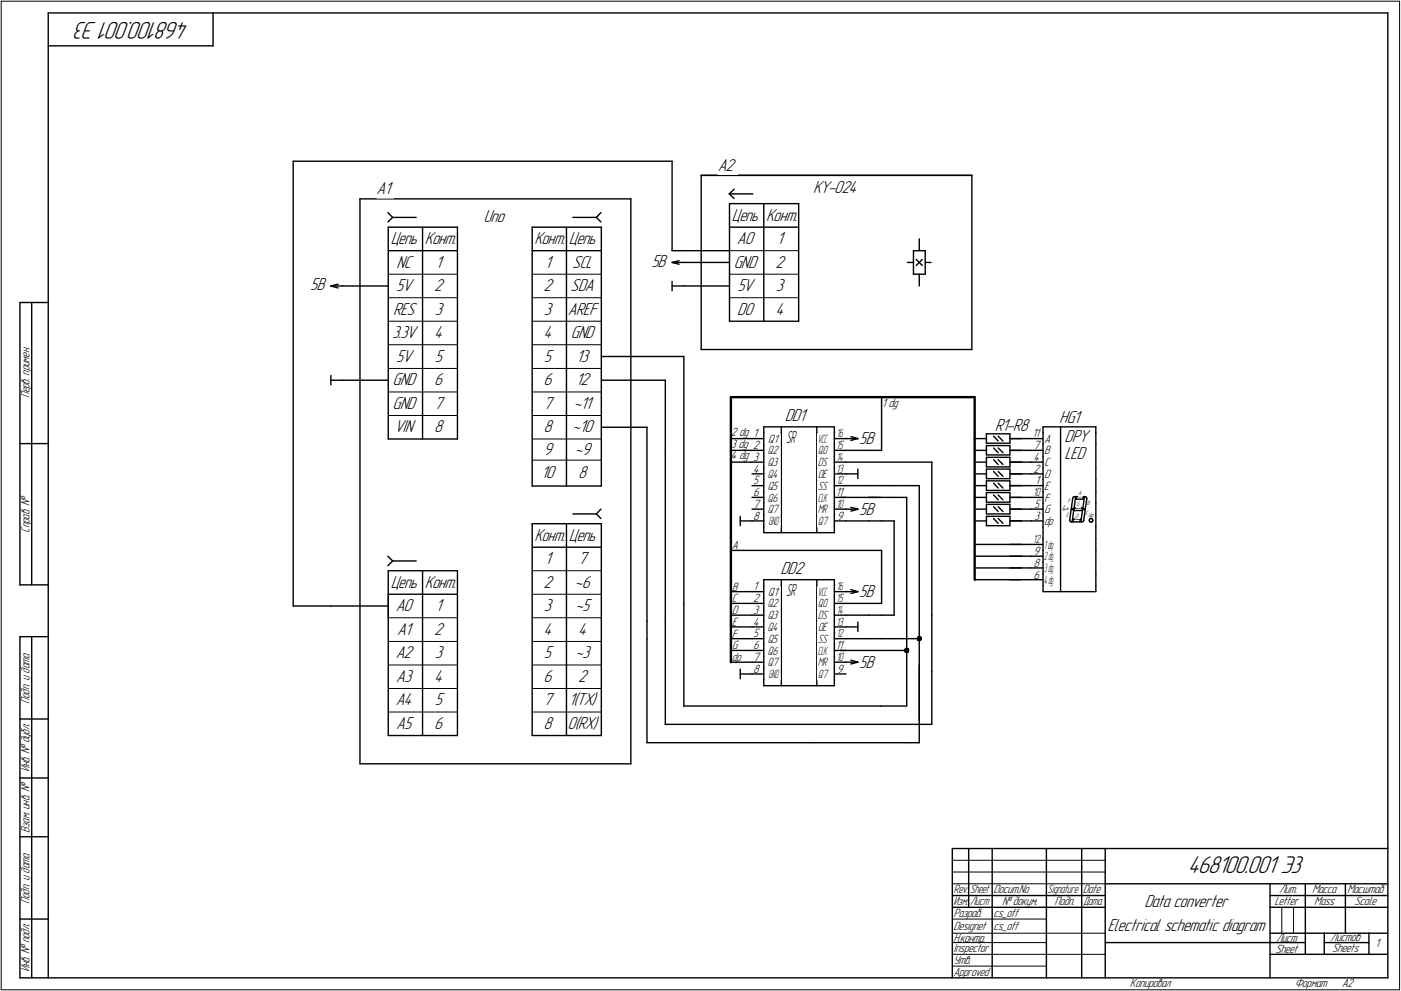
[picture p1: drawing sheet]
<svg xmlns="http://www.w3.org/2000/svg" width="595mm" height="421mm" viewBox="0 0 595 421" stroke-linecap="round" stroke-linejoin="round" font-family="sans-serif">
<defs><g id="words">
<g font-size="10.9">
<text x="80.4" y="9.4" transform="rotate(-180 80.4 9.4)">468100.001 Э3</text>
<text x="504.6" y="371.1">468100.001 Э3</text>
</g>
<g font-size="7.8">
<text x="304.9" y="72.6">A2</text>
<text x="160" y="82.6">A1</text>
<text x="345.4" y="82.1">KY-024</text>
<text x="205.3" y="94.4">Uno</text>
<text x="325.4" y="93.7">Конт.</text>
<text x="180.5" y="103.7">Конт.</text>
<text x="227" y="103.7">Конт.</text>
<text x="241.6" y="103.7">Цепь</text>
<text x="313.1" y="103.7">A0</text>
<text x="329.9" y="103.7">1</text>
<text x="168.5" y="113.7">NC</text>
<text x="185" y="113.7">1</text>
<text x="231.4" y="113.7">1</text>
<text x="243.1" y="113.7">SCL</text>
<text x="276.7" y="113.3">5В</text>
<text x="311.7" y="113.7">GND</text>
<text x="329.4" y="113.7">2</text>
<text x="131.8" y="123.3">5В</text>
<text x="168.3" y="123.7">5V</text>
<text x="184.5" y="123.7">2</text>
<text x="230.9" y="123.7">2</text>
<text x="242.4" y="123.7">SDA</text>
<text x="313.2" y="123.7">5V</text>
<text x="329.6" y="123.7">3</text>
<text x="166.9" y="133.7">RES</text>
<text x="184.7" y="133.7">3</text>
<text x="231.1" y="133.7">3</text>
<text x="241.3" y="133.7">AREF</text>
<text x="313.2" y="133.7">D0</text>
<text x="329.4" y="133.7">4</text>
<text x="166.6" y="143.7">3.3V</text>
<text x="184.5" y="143.7">4</text>
<text x="230.9" y="143.7">4</text>
<text x="242.5" y="143.7">GND</text>
<text x="168.3" y="153.7">5V</text>
<text x="184.7" y="153.7">5</text>
<text x="231.1" y="153.7">5</text>
<text x="244.8" y="153.7">13</text>
<text x="166.8" y="163.7">GND</text>
<text x="184.5" y="163.7">6</text>
<text x="230.9" y="163.7">6</text>
<text x="244.6" y="163.7">12</text>
<text x="166.8" y="173.7">GND</text>
<text x="184.5" y="173.7">7</text>
<text x="230.9" y="173.7">7</text>
<text x="243.6" y="173.7">~11</text>
<text x="333.4" y="178.9">DD1</text>
<text x="450" y="179.7">HG1</text>
<text x="167.6" y="183.7">VIN</text>
<text x="184.5" y="183.7">8</text>
<text x="230.9" y="183.7">8</text>
<text x="243.1" y="183.7">~10</text>
<text x="422.5" y="183">R1-R8</text>
<text x="364.9" y="188.8">5В</text>
<text x="452.2" y="187.9">DPY</text>
<text x="230.9" y="193.2">9</text>
<text x="244.1" y="193.2">~9</text>
<text x="452.2" y="195">LED</text>
<text x="229.9" y="203.2">10</text>
<text x="245.6" y="203.2">8</text>
<text x="364.9" y="218.8">5В</text>
<text x="227" y="229.7">Конт.</text>
<text x="241.6" y="229.7">Цепь</text>
<text x="231.4" y="239.7">1</text>
<text x="245.6" y="239.7">7</text>
<text x="331.5" y="243.8">DD2</text>
<text x="180.5" y="249.7">Конт.</text>
<text x="230.9" y="249.7">2</text>
<text x="244.1" y="249.7">~6</text>
<text x="364.9" y="253.8">5В</text>
<text x="168.1" y="259.7">A0</text>
<text x="185" y="259.7">1</text>
<text x="231.1" y="259.7">3</text>
<text x="244.3" y="259.7">~5</text>
<text x="168.7" y="269.7">A1</text>
<text x="184.5" y="269.7">2</text>
<text x="230.9" y="269.7">4</text>
<text x="245.6" y="269.7">4</text>
<text x="168.1" y="279.7">A2</text>
<text x="184.7" y="279.7">3</text>
<text x="231.1" y="279.7">5</text>
<text x="244.3" y="279.7">~3</text>
<text x="364.9" y="283.8">5В</text>
<text x="168.3" y="289.7">A3</text>
<text x="184.5" y="289.7">4</text>
<text x="230.9" y="289.7">6</text>
<text x="245.6" y="289.7">2</text>
<text x="168.1" y="299.7">A4</text>
<text x="184.7" y="299.7">5</text>
<text x="230.9" y="299.7">7</text>
<text x="241.6" y="299.7">1(TX)</text>
<text x="168.3" y="309.7">A5</text>
<text x="184.5" y="309.7">6</text>
<text x="230.9" y="309.7">8</text>
<text x="241.1" y="309.7">0(RX)</text>
<text x="486.1" y="385.4">Data converter</text>
<text x="470.4" y="395.4">Electrical schematic diagram</text>
</g>
<g font-size="7.7">
<text x="310.9" y="93.7">Цепь</text>
<text x="166" y="103.7">Цепь</text>
<text x="166" y="249.7">Цепь</text>
</g>
<g font-size="7.5">
<text x="333.9" y="188.3">SR</text>
<text x="333.9" y="253.3">SR</text>
</g>
<g font-size="5.4">
<text x="12.6" y="169.3" transform="rotate(-90 12.6 169.3)">Перв. примен.</text>
<text x="374.6" y="172.8">1</text>
<text x="377.4" y="172.8">dg</text>
<text x="310.4" y="185.1">2 dg 1</text>
<text x="438.6" y="185.8">11</text>
<text x="310.4" y="190.1">3 dg 2</text>
<text x="326.2" y="188.1">Q1</text>
<text x="439" y="190.8">7</text>
<text x="443.5" y="188.1">A</text>
<text x="310.4" y="195.1">4 dg 3</text>
<text x="439" y="195.8">4</text>
<text x="443.5" y="193.1">B</text>
<text x="319.9" y="200.8">4</text>
<text x="326" y="198.1">Q3</text>
<text x="439" y="200.8">2</text>
<text x="443.5" y="198.1">C</text>
<text x="443.5" y="203.1">D</text>
<text x="319.9" y="205.8">5</text>
<text x="326" y="208.1">Q5</text>
<text x="439.8" y="205.8">1</text>
<text x="443.5" y="208.1">E</text>
<text x="319.9" y="210.8">6</text>
<text x="319.9" y="215.8">7</text>
<text x="355" y="210.8">11</text>
<text x="439.3" y="215.8">5</text>
<text x="443.5" y="213.1">F</text>
<text x="319.9" y="220.8">8</text>
<text x="355.4" y="220.8">9</text>
<text x="439.3" y="220.8">3</text>
<text x="443.5" y="218.1">G</text>
<text x="12.6" y="226.4" transform="rotate(-90 12.6 226.4)">Справ. №</text>
<text x="443.5" y="223.1">dp</text>
<text x="310.9" y="233.4">A</text>
<text x="439" y="235.8">9</text>
<text x="439" y="240.8">8</text>
<text x="439" y="245.8">6</text>
<text x="310.9" y="250.9">B</text>
<text x="319.9" y="250.8">1</text>
<text x="310.9" y="255.9">C</text>
<text x="319.9" y="255.8">2</text>
<text x="326.2" y="253.1">Q1</text>
<text x="310.9" y="260.9">D</text>
<text x="319.9" y="260.8">3</text>
<text x="326" y="263.1">Q3</text>
<text x="310.9" y="265.9">E</text>
<text x="319.9" y="265.8">4</text>
<text x="310.9" y="270.9">F</text>
<text x="310.9" y="275.9">G</text>
<text x="319.9" y="270.8">5</text>
<text x="319.9" y="275.8">6</text>
<text x="326" y="273.1">Q5</text>
<text x="355" y="275.8">11</text>
<text x="310.9" y="280.9">dp</text>
<text x="319.9" y="280.8">7</text>
<text x="319.9" y="285.8">8</text>
<text x="355.4" y="285.8">9</text>
<text x="12.6" y="299.1" transform="rotate(-90 12.6 299.1)">Подп. и дата</text>
<text x="12.6" y="328.2" transform="rotate(-90 12.6 328.2)">Инв. № дубл.</text>
<text x="12.6" y="353.9" transform="rotate(-90 12.6 353.9)">Взам. инв. №</text>
<text x="405.1" y="379.6">Rev.</text>
<text x="422" y="379.6">Docum.No</text>
<text x="460" y="379.6">Date</text>
<text x="543.3" y="379.6">Лит.</text>
<text x="557.4" y="379.6">Масса</text>
<text x="572.3" y="379.6">Масштаб</text>
<text x="12.6" y="384.1" transform="rotate(-90 12.6 384.1)">Подп. и дата</text>
<text x="405" y="389.6">Разраб.</text>
<text x="422" y="389.6">cs_off</text>
<text x="425.6" y="384.6">№ докум.</text>
<text x="447.9" y="384.6">Подп.</text>
<text x="541.5" y="384.6">Letter</text>
<text x="558.3" y="384.6">Mass</text>
<text x="575.4" y="384.6">Scale</text>
<text x="405" y="395.1">Designet</text>
<text x="422" y="395.1">cs_off</text>
<text x="405" y="400.1">Н.контр.</text>
<text x="542.1" y="400.1">Лист</text>
<text x="565.2" y="399.7">Листов</text>
<text x="405" y="404.6">I</text>
<text x="405.7" y="404.6">nspector</text>
<text x="541.8" y="404.9">Sheet</text>
<text x="565.9" y="404.6">Sheets</text>
<text x="584.2" y="402.6">1</text>
<text x="12.6" y="413.2" transform="rotate(-90 12.6 413.2)">Инв. № подл.</text>
<text x="405" y="409.6">Утв.</text>
<text x="405" y="414.6">Approved</text>
<text x="480" y="419.6">Копировал</text>
<text x="550" y="419.6">Формат</text>
<text x="570" y="419.6">A2</text>
</g>
<g font-size="5.3">
<text x="355.3" y="185.8">16</text>
<text x="355.2" y="190.8">15</text>
<text x="326.1" y="193.1">Q2</text>
<text x="347.4" y="193.1">Q0</text>
<text x="355.3" y="195.8">14</text>
<text x="326.1" y="203.1">Q4</text>
<text x="347.4" y="198.1">DS</text>
<text x="347.4" y="203.1">OE</text>
<text x="355.2" y="200.8">13</text>
<text x="347.4" y="208.1">SS</text>
<text x="355.3" y="205.8">12</text>
<text x="326.1" y="213.1">Q6</text>
<text x="355.3" y="215.8">10</text>
<text x="438.9" y="210.8">10</text>
<text x="326.1" y="218.1">Q7</text>
<text x="347.4" y="218.1">MR</text>
<text x="347.4" y="223.1">Q7</text>
<text x="438.9" y="230.8">12</text>
<text x="355.3" y="250.8">16</text>
<text x="355.2" y="255.8">15</text>
<text x="326.1" y="258.1">Q2</text>
<text x="347.4" y="258.1">Q0</text>
<text x="347.4" y="263.1">DS</text>
<text x="355.3" y="260.8">14</text>
<text x="326.1" y="268.1">Q4</text>
<text x="347.4" y="268.1">OE</text>
<text x="355.2" y="265.8">13</text>
<text x="347.4" y="273.1">SS</text>
<text x="355.3" y="270.8">12</text>
<text x="326.1" y="278.1">Q6</text>
<text x="355.3" y="280.8">10</text>
<text x="326.1" y="283.1">Q7</text>
<text x="347.4" y="283.1">MR</text>
<text x="347.4" y="288.1">Q7</text>
<text x="412.1" y="379.6">Sheet</text>
<text x="445" y="379.6">Signature</text>
<text x="405.1" y="384.6">Изм.</text>
<text x="412.1" y="384.6">Лист</text>
<text x="460.1" y="384.6">Дата</text>
</g>
<g font-size="5.2">
<text x="347.4" y="188.1">VCC</text>
<text x="347.4" y="213.1">CLK</text>
<text x="326.4" y="223.1">GND</text>
<text x="443.5" y="233.1">1</text>
<text x="445.1" y="233.1">dg</text>
<text x="443.5" y="238.1">2dg</text>
<text x="443.5" y="243.1">3</text>
<text x="445.2" y="243.1">dg</text>
<text x="443.5" y="248.1">4dg</text>
<text x="347.4" y="253.1">VCC</text>
<text x="347.4" y="278.1">CLK</text>
<text x="326.4" y="288.1">GND</text>
</g>
<text font-size="4" x="450.9" y="216.9">4•</text>
<g font-size="2.8">
<text x="453.4" y="213.9">F</text>
<text x="457.3" y="215.1">G</text>
<text x="458" y="210.3">A</text>
<text x="461.6" y="214.5">B</text>
<text x="452.9" y="219.7">E</text>
<text x="456.7" y="219.9">D</text>
<text x="461" y="218.8">C</text>
<text x="462.4" y="219.6">dp</text>
</g>
</g></defs>
<g fill="none" stroke="#000" stroke-width=".59">
<path d="M20.5 5.5v410zM20.5 5.5h569zM20.5 19.5h70zM90.5 5.5v14zM589.5 5.5v410zM124.5 68.5v189zM124.5 68.5h161zM285.5 68.5v38zM297.9 74.5v74zM297.9 74.5h114.9zM412.8 74.5v74zM152.9 84.5v240z"/>
<path d="M152.9 84.5h115.1zM164.8 90.3l2 2.1zM164.8 94.3l2-1.9zM164.9 96.5h29.4zM164.9 96.5v90zM166.8 92.4h10zM179.5 96.5v90zM194.3 96.5v90zM226.1 96.5h29.3zM226.1 96.5v110zM240.6 96.5v110zM243.3 92.4h10z"/>
<path d="M253.3 92.4l2 1.9zM255.3 90.3l-2 2.1zM255.4 96.5v110zM268 84.5v240zM309.8 82.4h10zM309.8 82.4l2-2.1zM309.8 82.4l2 1.9zM309.9 96.5h29.4zM309.9 86.5h29.4zM309.9 86.5v50zM324.4 86.5v50zM339.3 86.5v50z"/>
<path d="M164.9 106.5h29.4zM226.1 106.5h29.3zM285.5 119.5v4zM285.5 111.5l3 .8zM285.5 111.5l3-.8zM285.5 111.5h5zM285.5 106.5h5zM290.5 111.5h19.4zM290.5 106.5h19.4zM385.5 111.5h2.5zM388 106.5h5zM388 116.5h5z"/>
<path d="M388 106.5v10zM389.2 110.2l2.6 2.6zM390.5 101.5v5zM390.5 116.5v5zM391.8 110.2l-2.6 2.6zM393 106.5v10zM393 111.5h2.5zM8.5 128.5v120zM8.5 128.5h12zM13.5 128.5v120zM140.5 121.5l3.1 .8zM140.5 121.5l3.1-.8z"/>
<path d="M140.5 121.5h5zM145.5 121.5h19.4zM285.5 121.5h5zM290.5 121.5h19.4zM309.9 136.5h29.4zM140.5 159.5v4zM255.4 151.5h35.1zM290.5 151.5v105zM297.9 148.5h114.9zM140.5 161.5h5zM145.5 161.5h19.4zM255.4 161.5h27.2z"/>
<path d="M282.6 161.5v31.3zM374.5 168.8v22.5zM8.5 188.5h12zM164.9 186.5h29.4zM255.4 181.5h19.4zM274.8 181.5v82.5zM282.6 192.8v71.2zM310.5 196.3h8.9zM310.5 191.3h8.9zM310.5 186.4h8.9zM319.4 186.4h5zM319.4 191.3h5z"/>
<path d="M319.4 196.3h5zM324.4 181.4h30zM324.4 181.4v2.4zM324.4 183.8v5zM324.4 188.8v5zM324.4 193.8v5zM324.4 198.8v5zM331.9 181.4v2.4zM331.9 183.8v5zM331.9 188.8v5zM331.9 193.8v5zM331.9 198.8v5z"/>
<path d="M347 181.4v2.4zM347 183.8v5zM347 188.8v5zM347 193.8v5zM347 198.8v5zM354.4 181.4v2.4zM354.4 183.8v5zM354.4 186.4h5zM354.4 188.8v5zM354.4 191.3h5zM354.4 193.8v5zM354.4 196.3h5z"/>
<path d="M354.4 198.8v5zM359.4 191.3h9.7zM359.4 196.3h36.4zM359.4 186.4h5zM361.4 185.5l3 .9zM361.4 187.1l3-.7zM364.4 199.3v4.1zM369.1 191.3h5.4zM395.8 196.3v65.1zM414 186.4h5zM414 191.3h5zM414 196.3h5z"/>
<path d="M419 184.3h10zM419 184.3v4zM419 188.3h10zM419 189.3h10zM419 189.3v4zM419 193.3h10zM419 194.3h10zM419 194.3v4.1zM419 198.4h10zM419 199.3h10zM419 199.3v4.1zM422.1 185.3l1.9 2.1z"/>
<path d="M422.1 190.3l1.9 2.1zM422.1 195.3l1.9 2.1zM424 185.3l2 2.1zM424 190.3l2 2.1zM424 195.3l2 2.1zM429 186.4h9.1zM429 191.3h9.1zM429 196.3h9.1zM429 186.4h5zM429 184.3v4zM429 191.3h5zM429 189.3v4z"/>
<path d="M429 196.3h5zM429 194.3v4.1zM429 199.3v4.1zM438.1 186.4h5zM438.1 191.3h5zM438.1 196.3h5zM443.1 181.4h22.4zM443.1 181.4v2.4zM443.1 183.8v5zM443.1 188.8v5zM443.1 193.8v5zM443.1 198.8v5z"/>
<path d="M450.5 181.4v2.4zM450.5 183.8v5zM450.5 188.8v5zM450.5 193.8v5zM450.5 198.8v5zM465.5 181.4v2.4zM465.5 183.8v5zM465.5 188.8v5zM465.5 193.8v5zM465.5 198.8v5zM226.1 206.5h29.3zM243.3 218.4h10z"/>
<path d="M253.3 218.4l2 1.9zM255.3 216.3l-2 2.1zM314.5 219.4v4zM319.4 201.3h5zM319.4 206.3h5zM319.4 211.3h5zM319.4 216.3h5zM324.4 203.8v5.1zM324.4 208.9v5zM324.4 213.9v5zM324.4 218.9v5zM331.9 203.8v5.1z"/>
<path d="M331.9 208.9v5zM331.9 213.9v5zM331.9 218.9v5zM347 203.8v5.1zM347 208.9v5zM347 213.9v5zM347 218.9v5zM354.4 201.3h5zM354.4 203.8v5.1zM354.4 206.3h5zM354.4 208.9v5zM354.4 211.3h5z"/>
<path d="M354.4 213.9v5zM354.4 216.3h5zM354.4 218.9v5zM357 211.3h12.1zM359.4 206.3h9.7zM359.4 216.3h5zM359.4 201.3h5zM361.4 215.6l3 .7zM361.4 217.2l3-.9zM369.1 211.3h5zM369.1 206.3h5.4zM369.1 211.3h10.7z"/>
<path d="M374.5 206.3h5.3zM379.8 211.3h5.3zM379.8 206.3h5.3zM385.1 206.3h5.4zM385.1 211.3v65.1zM390.5 206.3v65.1zM414 201.3h5zM414 206.3h5zM414 211.3h5zM414 216.3h5zM419 203.4h10zM419 204.3h10z"/>
<path d="M419 204.3v4.1zM419 208.4h10zM419 209.3h10zM419 209.3v4.1zM419 213.4h10zM419 214.3h10zM419 214.3v4.1zM419 218.4h10zM419 219.4h10zM419 219.4v4zM422.1 200.3l1.9 2.1zM422.1 205.3l1.9 2z"/>
<path d="M422.1 210.3l1.9 2zM422.1 215.3l1.9 2zM424 200.3l2 2.1zM424 205.3l2 2zM424 210.3l2 2zM424 215.3l2 2zM429 201.3h9.1zM429 206.3h9.1zM429 211.3h9.1zM429 216.3h9.1zM429 201.3h5zM429 206.3h5z"/>
<path d="M429 204.3v4.1zM429 211.3h5zM429 209.3v4.1zM429 216.3h5zM429 214.3v4.1zM429 219.4v4zM438.1 201.3h5zM438.1 206.3h5zM438.1 211.3h5zM438.1 216.3h5zM443.1 203.8v5.1zM443.1 208.9v5z"/>
<path d="M443.1 213.9v5zM443.1 218.9v5zM450.5 203.8v5.1zM450.5 208.9v5zM450.5 213.9v5zM450.5 218.9v5zM455 216.5l-.6 4.3zM455 216.5h.8zM455.1 216.2h.8zM455.7 211.7l-.6 4.5zM455.8 216.5l.3 .4zM455.9 211.2l-.2 .5z"/>
<path d="M455.9 211.2l.5-.2zM456.1 216.9l-.7 4.8zM456.2 216.3l.2 .6zM456.3 215.8l-.4 .4zM456.4 211h.1M456.4 211h.5zM456.4 216.9h3zM456.6 215.8h3zM456.6 215.8l-.4 .5zM456.9 211l-.6 4.8zM457.1 212.1h3zM457.3 211l-.2 1.1z"/>
<path d="M457.3 211h2.9zM459.6 215.8l.3 .5zM459.8 216.9l-.7 4.8zM459.9 216.3l-.5 .6zM460 215.8l.2 .4zM460.1 216.5l-.3 .4zM460.1 216.5h.9zM460.2 216.2h.8zM460.2 211l-.1 1.1zM460.7 211h.2zM460.7 211l-.7 4.8zM460.9 211l.4 .2z"/>
<path d="M461 216.5l-.7 4.6zM461.3 211.2l.3 .4zM461.6 211.6l.1 .2zM461.7 211.8l-.7 4.4zM465.5 203.8v5.1zM465.5 208.9v5zM465.5 213.9v5zM465.5 218.9v5zM164.8 236.3l2 2zM166.8 238.3h10zM166.8 238.3l-2 2.1zM226.1 232.5h29.3z"/>
<path d="M226.1 222.5h29.3zM226.1 222.5v90zM240.6 222.5v90zM255.4 222.5v90zM310.5 233.8h64zM314.5 221.3h4.9zM319.4 221.3h5zM324.4 226.3h30zM324.4 223.9v2.4zM331.9 223.9v2.4zM347 223.9v2.4zM354.4 221.3h5z"/>
<path d="M354.4 223.9v2.4zM359.4 221.3h9.7zM369.1 221.3h5.4zM374.5 221.3h5.3zM374.5 233.8v22.6zM379.8 221.3v40.1zM414 221.3h5zM414 231.3h20zM414 236.3h20zM419 223.4h10zM422.1 220.3l1.9 2zM424 220.3l2 2z"/>
<path d="M429 221.3h9.1zM429 231.3h9.1zM429 236.3h9.1zM429 221.3h5zM438.1 221.3h5zM438.1 231.3h5zM438.1 236.3h5zM443.1 223.9v5zM443.1 228.9v4.9zM443.1 233.8v5zM443.1 238.8v5zM450.5 223.9v5z"/>
<path d="M450.5 228.9v4.9zM450.5 233.8v5zM450.5 238.8v5zM454.4 221.1l.3 .5zM454.4 220.8v.3zM454.7 221.6l.5 .1zM455.2 221.7h.2zM455.8 221.7h2.9zM455.9 220.6h3zM455.9 220.6l-.1 1.1zM458.9 220.6l-.2 1.1zM459.1 221.7h.5z"/>
<path d="M459.6 221.7l.5-.1zM460.3 221.1l-.2 .5zM460.3 221.1h.1M462.7 221.1l.3 .6zM462.8 220.7l-.1 .4zM463 221.7l.4 .1zM463.1 220.3h.5zM463.1 220.3l-.3 .4zM463.4 221.8l.5-.1zM463.6 220.3l.5 .3zM464.1 220.6l.1 .5zM464.1 221.3l-.2 .4z"/>
<path d="M464.2 221.1l-.1 .2zM465.5 223.9v5zM465.5 228.9v4.9zM465.5 233.8v5zM465.5 238.8v5zM8.5 248.5h12zM124.5 257.5h16zM140.5 257.5h24.4zM164.9 252.5v10zM164.9 252.5h29.4zM164.9 242.5h29.4zM164.9 242.5v70z"/>
<path d="M179.5 242.5v70zM194.3 242.5v70zM290.5 256.5v43.5zM310.5 256.4h8.9zM310.5 251.4h8.9zM319.4 251.4h5zM319.4 256.4h5zM324.4 246.3h30zM324.4 246.3v2.5zM324.4 248.8v5zM324.4 253.8v5zM324.4 258.8v5z"/>
<path d="M331.9 246.3v2.5zM331.9 248.8v5zM331.9 253.8v5zM331.9 258.8v5zM347 246.3v2.5zM347 248.8v5zM347 253.8v5zM347 258.8v5zM354.4 246.3v2.5zM354.4 248.8v5zM354.4 251.4h5zM354.4 253.8v5z"/>
<path d="M354.4 256.4h5zM354.4 258.8v5zM359.4 256.4h9.7zM359.4 251.4h5zM361.4 250.5l3 .9zM361.4 252.1l3-.7zM369.1 256.4h5.4zM414 241.3h20zM414 246.3h20zM429 241.3h9.1zM429 246.3h9.1zM438.1 241.3h5z"/>
<path d="M438.1 246.3h5zM443.1 243.8v5zM443.1 251.4h22.4zM443.1 248.8v2.6zM450.5 243.8v5zM450.5 248.8v2.6zM465.5 243.8v5zM465.5 248.8v2.6zM8.5 270.5v145zM8.5 270.5h12zM13.5 270.5v145zM274.8 264v7.5z"/>
<path d="M274.8 271.5v44.1zM282.6 264v43.8zM310.5 266.4h8.9zM310.5 261.4h8.9zM310.5 276.4h8.9zM310.5 271.4h8.9zM319.4 261.4h5zM319.4 266.4h5zM319.4 271.4h5zM319.4 276.4h5zM324.4 263.8v5zM324.4 268.8v5z"/>
<path d="M324.4 273.8v5zM324.4 278.8v5zM331.9 263.8v5zM331.9 268.8v5zM331.9 273.8v5zM331.9 278.8v5zM347 263.8v5zM347 268.8v5zM347 273.8v5zM347 278.8v5zM354.4 261.4h5zM354.4 263.8v5z"/>
<path d="M354.4 266.4h5zM354.4 268.8v5zM354.4 271.4h5zM354.4 273.8v5zM354.4 276.4h5zM354.4 278.8v5zM357 276.4h12.1zM359.4 271.4h9.7zM359.4 261.4h9.7zM359.4 266.4h5zM364.4 264.3v4zM369.1 276.4h5z"/>
<path d="M369.1 271.4h5.4zM369.1 261.4h5.4zM374.1 276.4h5.7zM374.5 261.4h5.3zM374.5 271.4h5.3zM379.8 276.4h5.3zM379.8 271.4h5.3zM385.1 271.4h5.4zM385.1 276.4v23.6zM390.5 271.4v36.4zM395.8 261.4v23.9zM290.5 300h83.6z"/>
<path d="M310.5 281.3h8.9zM314.5 284.3v4.1zM314.5 286.3h4.9zM319.4 281.3h5zM319.4 286.3h5zM324.4 283.8v5zM324.4 291.3h30zM324.4 288.8v2.5zM331.9 283.8v5zM331.9 288.8v2.5zM347 283.8v5zM347 288.8v2.5z"/>
<path d="M354.4 281.3h5zM354.4 283.8v5zM354.4 286.3h5zM354.4 288.8v2.5zM359.4 281.3h5zM361.4 280.5l3 .8zM361.4 282.1l3-.8zM374.1 300h11zM390.5 282.5v23.7zM395.8 285.3v22.5zM8.5 305.5h12zM164.9 312.5h29.4z"/>
<path d="M226.1 312.5h29.3zM274.8 315.6h69.1zM282.6 307.8h70.8zM343.9 315.6h41.2zM353.4 307.8h37.1zM385.1 315.6h5.4zM390.5 307.8v7.8zM390.5 307.8h5.3zM8.5 330.5h12zM152.9 324.5h115.1zM8.5 355.5h12zM404.5 360.5h185z"/>
<path d="M404.5 360.5v55zM411.5 360.5v25zM421.5 360.5v55zM444.5 360.5v25zM459.5 360.5v25zM469.5 375.5h70zM469.5 360.5v25zM539.5 375.5h15zM539.5 375.5v10zM554.5 375.5h17zM554.5 375.5v10zM571.5 375.5h18z"/>
<path d="M571.5 375.5v10zM8.5 390.5h12zM404.5 380.5h65zM404.5 385.5h40zM444.5 385.5h15zM444.5 385.5v11zM444.5 396.5v9zM459.5 385.5h10zM459.5 385.5v11zM459.5 396.5v9zM469.5 385.5v11zM469.5 396.5v9z"/>
<path d="M539.5 385.5v20zM539.5 396.5h15zM539.5 385.5h15zM539.5 380.5h15zM554.5 385.5v11zM554.5 385.5h17zM554.5 396.5h8zM554.5 396.5v9zM554.5 380.5h17zM562.5 396.5h19zM562.5 396.5v9zM571.5 385.5v11z"/>
<path d="M571.5 385.5h18zM571.5 380.5h18zM581.5 396.5h8zM581.5 396.5v9zM8.5 415.5h12zM20.5 415.5h569zM444.5 405.5v10zM459.5 405.5v10zM469.5 400.5h70zM469.5 405.5v10zM539.5 400.5h15zM539.5 405.5v10z"/>
<path d="M539.5 405.5h15zM554.5 405.5h8zM562.5 400.5h19zM562.5 405.5h19zM581.5 405.5h8z"/>
</g>
<path d="M310.5 168.7v112.6zM310.5 168.7h103.5zM414 168.7v17.7zM414 186.4v59.9z" fill="none" stroke="#000" stroke-width="1"/>
<g fill="none" stroke="#000" stroke-width=".42">
<path d="M.5 .5v420zM.5 .5h594zM594.5 .5v420zM164.9 116.5h29.4zM226.1 116.5h29.3zM309.9 106.5h29.4zM309.9 116.5h29.4zM164.9 126.5h29.4zM164.9 136.5h29.4zM226.1 126.5h29.3zM226.1 136.5h29.3zM309.9 126.5h29.4z"/>
<path d="M164.9 146.5h29.4zM164.9 156.5h29.4zM226.1 146.5h29.3zM226.1 156.5h29.3zM164.9 166.5h29.4zM164.9 176.5h29.4zM226.1 166.5h29.3zM226.1 176.5h29.3zM226.1 186.5h29.3zM226.1 195.5h29.3zM226.1 242.5h29.3zM226.1 252.5h29.3z"/>
<path d="M164.9 262.5h29.4zM164.9 272.5h29.4zM226.1 262.5h29.3zM226.1 272.5h29.3zM164.9 282.5h29.4zM164.9 292.5h29.4zM226.1 282.5h29.3zM226.1 292.5h29.3zM164.9 302.5h29.4zM226.1 302.5h29.3zM404.5 370.5h65zM404.5 375.5h65z"/>
<path d="M404.5 365.5h65zM404.5 390.5h40zM404.5 396.5h40zM444.5 396.5h15zM459.5 396.5h10zM544.5 385.5v11zM549.5 385.5v11zM404.5 400.5h40zM404.5 405.5h40zM404.5 410.5h40zM444.5 405.5h15zM459.5 405.5h10z"/>
<path d="M.5 420.5h594z"/>
</g>
<g fill="#000" stroke="#000" stroke-width=".42">
<path d="M385.1 275.3h.3zM384.7 275.4h.8zM384.6 275.5h1.1zM384.6 275.6h1.2zM384.5 275.7h1.4zM384.3 275.8h1.7zM384.3 275.8h1.7zM384.2 275.9h1.9zM384.2 276h1.9zM384.2 276.1h2zM384.2 276.2h2zM384.1 276.3h2.1zM384.1 276.4h2.1zM384.1 276.4h2.1zM384.2 276.5h2zM384.2 276.6h2zM384.2 276.7h1.9zM384.2 276.8h1.9zM384.3 276.9h1.8zM384.4 276.9h1.5zM384.5 277h1.4zM384.6 277.1h1.2zM384.7 277.2h1zM384.9 277.3h.5z"/>
<path d="M390.2 270.3h.5zM390.1 270.4h.7zM389.9 270.5h1.1zM389.9 270.6h1.3zM389.8 270.7h1.4zM389.6 270.8h1.7zM389.6 270.8h1.7zM389.6 270.9h1.8zM389.6 271h1.8zM389.6 271.1h1.9zM389.6 271.2h1.9zM389.5 271.3h2zM389.5 271.4h2zM389.5 271.4h2zM389.6 271.5h1.9zM389.6 271.6h1.9zM389.6 271.7h1.8zM389.6 271.8h1.7zM389.6 271.9h1.7zM389.7 271.9h1.5zM389.8 272h1.4zM389.9 272.1h1.3zM390.1 272.2h.9zM390.4 272.3h.3z"/>
</g>
<g fill="#fff" stroke="#fff" stroke-width=".42">
<path d="M159.9 77h7.5zM159.9 77h7.5zM159.9 77.1h7.5zM159.9 77.2h7.5zM159.9 77.3h7.5zM159.9 77.4h7.5zM159.9 77.5h7.5zM159.9 77.6h7.5zM159.9 77.6h7.5zM159.9 77.7h7.5zM159.9 77.8h7.5zM159.9 77.9h7.5zM159.9 78h7.5zM159.9 78.1h7.5zM159.9 78.1h7.5zM159.9 78.2h7.5zM159.9 78.3h7.5zM159.9 78.4h7.5zM159.9 78.5h7.5zM159.9 78.6h7.5zM159.9 78.7h7.5zM159.9 78.7h7.5zM159.9 78.8h7.5zM159.9 78.9h7.5zM159.9 79h7.5zM159.9 79.1h7.5zM159.9 79.2h7.5zM159.9 79.2h7.5zM159.9 79.3h7.5zM159.9 79.4h7.5zM159.9 79.5h7.5zM159.9 79.6h7.5zM159.9 79.7h7.5zM159.9 79.8h7.5zM159.9 79.8h7.5zM159.9 79.9h7.5zM159.9 80h7.5zM159.9 80.1h7.5zM159.9 80.2h7.5zM159.9 80.3h7.5zM159.9 80.3h7.5zM159.9 80.4h7.5zM159.9 80.5h7.5zM159.9 80.6h7.5zM159.9 80.7h7.5zM159.9 80.8h7.5zM159.9 80.9h7.5zM159.9 80.9h7.5zM159.9 81h7.5zM159.9 81.1h7.5zM159.9 81.2h7.5zM159.9 81.3h7.5zM159.9 81.4h7.5zM159.9 81.4h7.5zM159.9 81.5h7.5zM159.9 81.6h7.5zM159.9 81.7h7.5zM159.9 81.8h7.5zM159.9 81.9h7.5zM159.9 82h7.5zM159.9 82h7.5zM159.9 82.1h7.5zM159.9 82.2h7.5zM159.9 82.3h7.5zM159.9 82.4h7.5zM159.9 82.5h7.5zM159.9 82.5h7.5zM159.9 82.6h7.5zM159.9 82.7h7.5zM159.9 82.8h7.5zM159.9 82.9h7.5zM159.9 83h7.5zM159.9 83.1h7.5zM159.9 83.1h7.5zM159.9 83.2h7.5zM159.9 83.3h7.5zM159.9 83.4h7.5zM159.9 83.5h7.5zM159.9 83.6h7.5zM159.9 83.7h7.5zM159.9 83.7h7.5zM159.9 83.8h7.5zM159.9 83.9h7.5zM159.9 84h7.5zM159.9 84.1h7.5z"/>
<path d="M205.3 88.7h10.7zM205.3 88.8h10.7zM205.3 88.9h10.7zM205.3 89h10.7zM205.3 89.1h10.7zM205.3 89.2h10.7zM205.3 89.2h10.7zM205.3 89.3h10.7zM205.3 89.4h10.7zM205.3 89.5h10.7zM205.3 89.6h10.7zM205.3 89.7h10.7zM205.3 89.7h10.7zM205.3 89.8h10.7zM205.3 89.9h10.7zM205.3 90h10.7zM205.3 90.1h10.7zM205.3 90.2h10.7zM205.3 90.3h10.7zM205.3 90.3h10.7zM205.3 90.4h10.7zM205.3 90.5h10.7zM205.3 90.6h10.7zM205.3 90.7h10.7zM205.3 90.8h10.7zM205.3 90.8h10.7zM205.3 90.9h10.7zM205.3 91h10.7zM205.3 91.1h10.7zM205.3 91.2h10.7zM205.3 91.3h10.7zM205.3 91.4h10.7zM205.3 91.4h10.7zM205.3 91.5h10.7zM205.3 91.6h10.7zM205.3 91.7h10.7zM205.3 91.8h10.7zM205.3 91.9h10.7zM205.3 91.9h10.7zM205.3 92h10.7zM205.3 92.1h10.7zM205.3 92.2h10.7zM205.3 92.3h10.7zM205.3 92.4h10.7zM205.3 92.5h10.7zM205.3 92.5h10.7zM205.3 92.6h10.7zM205.3 92.7h10.7zM205.3 92.8h10.7zM205.3 92.9h10.7zM205.3 93h10.7zM205.3 93h10.7zM205.3 93.1h10.7zM205.3 93.2h10.7zM205.3 93.3h10.7zM205.3 93.4h10.7zM205.3 93.5h10.7zM205.3 93.6h10.7zM205.3 93.6h10.7zM205.3 93.7h10.7zM205.3 93.8h10.7zM205.3 93.9h10.7zM205.3 94h10.7zM205.3 94.1h10.7zM205.3 94.1h10.7zM205.3 94.2h10.7zM205.3 94.3h10.7zM205.3 94.4h10.7zM205.3 94.5h10.7zM205.3 94.6h10.7zM205.3 94.7h10.7zM205.3 94.7h10.7zM205.3 94.8h10.7zM205.3 94.9h10.7zM205.3 95h10.7zM205.3 95.1h10.7zM205.3 95.2h10.7zM205.3 95.2h10.7zM205.3 95.3h10.7zM205.3 95.4h10.7zM205.3 95.5h10.7zM205.3 95.6h10.7zM205.3 95.7h10.7zM205.3 95.8h10.7zM205.3 95.8h10.7z"/>
<path d="M333.9 182.7h7.1zM333.9 182.8h7.1zM333.9 182.9h7.1zM333.9 183h7.1zM333.9 183h7.1zM333.9 183.1h7.1zM333.9 183.2h7.1zM333.9 183.3h7.1zM333.9 183.4h7.1zM333.9 183.5h7.1zM333.9 183.6h7.1zM333.9 183.6h7.1zM333.9 183.7h7.1zM333.9 183.8h7.1zM333.9 183.9h7.1zM333.9 184h7.1zM333.9 184.1h7.1zM333.9 184.1h7.1zM333.9 184.2h7.1zM333.9 184.3h7.1zM333.9 184.4h7.1zM333.9 184.5h7.1zM333.9 184.6h7.1zM333.9 184.7h7.1zM333.9 184.7h7.1zM333.9 184.8h7.1zM333.9 184.9h7.1zM333.9 185h7.1zM333.9 185.1h7.1zM333.9 185.2h7.1zM333.9 185.3h7.1zM333.9 185.3h7.1zM333.9 185.4h7.1zM333.9 185.5h7.1zM333.9 185.6h7.1zM333.9 185.7h7.1zM333.9 185.8h7.1zM333.9 185.8h7.1zM333.9 185.9h7.1zM333.9 186h7.1zM333.9 186.1h7.1zM333.9 186.2h7.1zM333.9 186.3h7.1zM333.9 186.4h7.1zM333.9 186.4h7.1zM333.9 186.5h7.1zM333.9 186.6h7.1zM333.9 186.7h7.1zM333.9 186.8h7.1zM333.9 186.9h7.1zM333.9 186.9h7.1zM333.9 187h7.1zM333.9 187.1h7.1zM333.9 187.2h7.1zM333.9 187.3h7.1zM333.9 187.4h7.1zM333.9 187.5h7.1zM333.9 187.5h7.1zM333.9 187.6h7.1zM333.9 187.7h7.1zM333.9 187.8h7.1zM333.9 187.9h7.1zM333.9 188h7.1zM333.9 188h7.1zM333.9 188.1h7.1zM333.9 188.2h7.1zM333.9 188.3h7.1zM333.9 188.4h7.1zM333.9 188.5h7.1zM333.9 188.6h7.1zM333.9 188.6h7.1zM333.9 188.7h7.1zM333.9 188.8h7.1zM333.9 188.9h7.1zM333.9 189h7.1zM333.9 189.1h7.1zM333.9 189.1h7.1zM333.9 189.2h7.1zM333.9 189.3h7.1zM333.9 189.4h7.1zM333.9 189.5h7.1zM333.9 189.6h7.1zM333.9 189.7h7.1zM333.9 189.7h7.1zM333.9 189.8h7.1z"/>
<path d="M326.2 184.1h5.2zM326.2 184.2h5.2zM326.2 184.3h5.2zM326.2 184.4h5.2zM326.2 184.5h5.2zM326.2 184.6h5.2zM326.2 184.7h5.2zM326.2 184.7h5.2zM326.2 184.8h5.2zM326.2 184.9h5.2zM326.2 185h5.2zM326.2 185.1h5.2zM326.2 185.2h5.2zM326.2 185.3h5.2zM326.2 185.3h5.2zM326.2 185.4h5.2zM326.2 185.5h5.2zM326.2 185.6h5.2zM326.2 185.7h5.2zM326.2 185.8h5.2zM326.2 185.8h5.2zM326.2 185.9h5.2zM326.2 186h5.2zM326.2 186.1h5.2zM326.2 186.2h5.2zM326.2 186.3h5.2zM326.2 186.4h5.2zM326.2 186.4h5.2zM326.2 186.5h5.2zM326.2 186.6h5.2zM326.2 186.7h5.2zM326.2 186.8h5.2zM326.2 186.9h5.2zM326.2 186.9h5.2zM326.2 187h5.2zM326.2 187.1h5.2zM326.2 187.2h5.2zM326.2 187.3h5.2zM326.2 187.4h5.2zM326.2 187.5h5.2zM326.2 187.5h5.2zM326.2 187.6h5.2zM326.2 187.7h5.2zM326.2 187.8h5.2zM326.2 187.9h5.2zM326.2 188h5.2zM326.2 188h5.2zM326.2 188.1h5.2zM326.2 188.2h5.2zM326.2 188.3h5.2zM326.2 188.4h5.2zM326.2 188.5h5.2zM326.2 188.6h5.2zM326.2 188.6h5.2zM326.2 188.7h5.2zM326.2 188.8h5.2zM326.2 188.9h5.2zM326.2 189h5.2zM326.2 189.1h5.2z"/>
<path d="M347.4 184.1h5.2zM347.4 184.2h5.2zM347.4 184.3h5.2zM347.4 184.4h5.2zM347.4 184.5h5.2zM347.4 184.6h5.2zM347.4 184.7h5.2zM347.4 184.7h5.2zM347.4 184.8h5.2zM347.4 184.9h5.2zM347.4 185h5.2zM347.4 185.1h5.2zM347.4 185.2h5.2zM347.4 185.3h5.2zM347.4 185.3h5.2zM347.4 185.4h5.2zM347.4 185.5h5.2zM347.4 185.6h5.2zM347.4 185.7h5.2zM347.4 185.8h5.2zM347.4 185.8h5.2zM347.4 185.9h5.2zM347.4 186h5.2zM347.4 186.1h5.2zM347.4 186.2h5.2zM347.4 186.3h5.2zM347.4 186.4h5.2zM347.4 186.4h5.2zM347.4 186.5h5.2zM347.4 186.6h5.2zM347.4 186.7h5.2zM347.4 186.8h5.2zM347.4 186.9h5.2zM347.4 186.9h5.2zM347.4 187h5.2zM347.4 187.1h5.2zM347.4 187.2h5.2zM347.4 187.3h5.2zM347.4 187.4h5.2zM347.4 187.5h5.2zM347.4 187.5h5.2zM347.4 187.6h5.2zM347.4 187.7h5.2zM347.4 187.8h5.2zM347.4 187.9h5.2zM347.4 188h5.2zM347.4 188h5.2zM347.4 188.1h5.2zM347.4 188.2h5.2zM347.4 188.3h5.2zM347.4 188.4h5.2zM347.4 188.5h5.2zM347.4 188.6h5.2zM347.4 188.6h5.2zM347.4 188.7h5.2zM347.4 188.8h5.2zM347.4 188.9h5.2zM347.4 189h5.2zM347.4 189.1h5.2z"/>
<path d="M326.1 189.1h5.3zM326.1 189.2h5.3zM326.1 189.3h5.3zM326.1 189.4h5.3zM326.1 189.5h5.3zM326.1 189.6h5.3zM326.1 189.7h5.3zM326.1 189.7h5.3zM326.1 189.8h5.3zM326.1 189.9h5.3zM326.1 190h5.3zM326.1 190.1h5.3zM326.1 190.2h5.3zM326.1 190.2h5.3zM326.1 190.3h5.3zM326.1 190.4h5.3zM326.1 190.5h5.3zM326.1 190.6h5.3zM326.1 190.7h5.3zM326.1 190.8h5.3zM326.1 190.8h5.3zM326.1 190.9h5.3zM326.1 191h5.3zM326.1 191.1h5.3zM326.1 191.2h5.3zM326.1 191.3h5.3zM326.1 191.3h5.3zM326.1 191.4h5.3zM326.1 191.5h5.3zM326.1 191.6h5.3zM326.1 191.7h5.3zM326.1 191.8h5.3zM326.1 191.9h5.3zM326.1 191.9h5.3zM326.1 192h5.3zM326.1 192.1h5.3zM326.1 192.2h5.3zM326.1 192.3h5.3zM326.1 192.4h5.3zM326.1 192.4h5.3zM326.1 192.5h5.3zM326.1 192.6h5.3zM326.1 192.7h5.3zM326.1 192.8h5.3zM326.1 192.9h5.3zM326.1 193h5.3zM326.1 193h5.3zM326.1 193.1h5.3zM326.1 193.2h5.3zM326.1 193.3h5.3zM326.1 193.4h5.3zM326.1 193.5h5.3zM326.1 193.5h5.3zM326.1 193.6h5.3zM326.1 193.7h5.3zM326.1 193.8h5.3zM326.1 193.9h5.3zM326.1 194h5.3zM326.1 194.1h5.3z"/>
<path d="M347.4 189.1h5.4zM347.4 189.2h5.4zM347.4 189.3h5.4zM347.4 189.4h5.4zM347.4 189.5h5.4zM347.4 189.6h5.4zM347.4 189.7h5.4zM347.4 189.7h5.4zM347.4 189.8h5.4zM347.4 189.9h5.4zM347.4 190h5.4zM347.4 190.1h5.4zM347.4 190.2h5.4zM347.4 190.2h5.4zM347.4 190.3h5.4zM347.4 190.4h5.4zM347.4 190.5h5.4zM347.4 190.6h5.4zM347.4 190.7h5.4zM347.4 190.8h5.4zM347.4 190.8h5.4zM347.4 190.9h5.4zM347.4 191h5.4zM347.4 191.1h5.4zM347.4 191.2h5.4zM347.4 191.3h5.4zM347.4 191.3h5.4zM347.4 191.4h5.4zM347.4 191.5h5.4zM347.4 191.6h5.4zM347.4 191.7h5.4zM347.4 191.8h5.4zM347.4 191.9h5.4zM347.4 191.9h5.4zM347.4 192h5.4zM347.4 192.1h5.4zM347.4 192.2h5.4zM347.4 192.3h5.4zM347.4 192.4h5.4zM347.4 192.4h5.4zM347.4 192.5h5.4zM347.4 192.6h5.4zM347.4 192.7h5.4zM347.4 192.8h5.4zM347.4 192.9h5.4zM347.4 193h5.4zM347.4 193h5.4zM347.4 193.1h5.4zM347.4 193.2h5.4zM347.4 193.3h5.4zM347.4 193.4h5.4zM347.4 193.5h5.4zM347.4 193.5h5.4zM347.4 193.6h5.4zM347.4 193.7h5.4zM347.4 193.8h5.4zM347.4 193.9h5.4zM347.4 194h5.4zM347.4 194.1h5.4z"/>
<path d="M326 194.1h5.4zM326 194.2h5.4zM326 194.3h5.4zM326 194.4h5.4zM326 194.5h5.4zM326 194.6h5.4zM326 194.6h5.4zM326 194.7h5.4zM326 194.8h5.4zM326 194.9h5.4zM326 195h5.4zM326 195.1h5.4zM326 195.2h5.4zM326 195.2h5.4zM326 195.3h5.4zM326 195.4h5.4zM326 195.5h5.4zM326 195.6h5.4zM326 195.7h5.4zM326 195.7h5.4zM326 195.8h5.4zM326 195.9h5.4zM326 196h5.4zM326 196.1h5.4zM326 196.2h5.4zM326 196.3h5.4zM326 196.3h5.4zM326 196.4h5.4zM326 196.5h5.4zM326 196.6h5.4zM326 196.7h5.4zM326 196.8h5.4zM326 196.8h5.4zM326 196.9h5.4zM326 197h5.4zM326 197.1h5.4zM326 197.2h5.4zM326 197.3h5.4zM326 197.4h5.4zM326 197.4h5.4zM326 197.5h5.4zM326 197.6h5.4zM326 197.7h5.4zM326 197.8h5.4zM326 197.9h5.4zM326 198h5.4zM326 198h5.4zM326 198.1h5.4zM326 198.2h5.4zM326 198.3h5.4zM326 198.4h5.4zM326 198.5h5.4zM326 198.5h5.4zM326 198.6h5.4zM326 198.7h5.4zM326 198.8h5.4zM326 198.9h5.4zM326 199h5.4zM326 199.1h5.4z"/>
<path d="M347.4 194.1h5.4zM347.4 194.2h5.4zM347.4 194.3h5.4zM347.4 194.4h5.4zM347.4 194.5h5.4zM347.4 194.6h5.4zM347.4 194.6h5.4zM347.4 194.7h5.4zM347.4 194.8h5.4zM347.4 194.9h5.4zM347.4 195h5.4zM347.4 195.1h5.4zM347.4 195.2h5.4zM347.4 195.2h5.4zM347.4 195.3h5.4zM347.4 195.4h5.4zM347.4 195.5h5.4zM347.4 195.6h5.4zM347.4 195.7h5.4zM347.4 195.7h5.4zM347.4 195.8h5.4zM347.4 195.9h5.4zM347.4 196h5.4zM347.4 196.1h5.4zM347.4 196.2h5.4zM347.4 196.3h5.4zM347.4 196.3h5.4zM347.4 196.4h5.4zM347.4 196.5h5.4zM347.4 196.6h5.4zM347.4 196.7h5.4zM347.4 196.8h5.4zM347.4 196.8h5.4zM347.4 196.9h5.4zM347.4 197h5.4zM347.4 197.1h5.4zM347.4 197.2h5.4zM347.4 197.3h5.4zM347.4 197.4h5.4zM347.4 197.4h5.4zM347.4 197.5h5.4zM347.4 197.6h5.4zM347.4 197.7h5.4zM347.4 197.8h5.4zM347.4 197.9h5.4zM347.4 198h5.4zM347.4 198h5.4zM347.4 198.1h5.4zM347.4 198.2h5.4zM347.4 198.3h5.4zM347.4 198.4h5.4zM347.4 198.5h5.4zM347.4 198.5h5.4zM347.4 198.6h5.4zM347.4 198.7h5.4zM347.4 198.8h5.4zM347.4 198.9h5.4zM347.4 199h5.4zM347.4 199.1h5.4z"/>
<path d="M326.1 199.1h5.3zM326.1 199.2h5.3zM326.1 199.3h5.3zM326.1 199.4h5.3zM326.1 199.5h5.3zM326.1 199.6h5.3zM326.1 199.6h5.3zM326.1 199.7h5.3zM326.1 199.8h5.3zM326.1 199.9h5.3zM326.1 200h5.3zM326.1 200.1h5.3zM326.1 200.2h5.3zM326.1 200.2h5.3zM326.1 200.3h5.3zM326.1 200.4h5.3zM326.1 200.5h5.3zM326.1 200.6h5.3zM326.1 200.7h5.3zM326.1 200.7h5.3zM326.1 200.8h5.3zM326.1 200.9h5.3zM326.1 201h5.3zM326.1 201.1h5.3zM326.1 201.2h5.3zM326.1 201.3h5.3zM326.1 201.3h5.3zM326.1 201.4h5.3zM326.1 201.5h5.3zM326.1 201.6h5.3zM326.1 201.7h5.3zM326.1 201.8h5.3zM326.1 201.8h5.3zM326.1 201.9h5.3zM326.1 202h5.3zM326.1 202.1h5.3zM326.1 202.2h5.3zM326.1 202.3h5.3zM326.1 202.4h5.3zM326.1 202.4h5.3zM326.1 202.5h5.3zM326.1 202.6h5.3zM326.1 202.7h5.3zM326.1 202.8h5.3zM326.1 202.9h5.3zM326.1 202.9h5.3zM326.1 203h5.3zM326.1 203.1h5.3zM326.1 203.2h5.3zM326.1 203.3h5.3zM326.1 203.4h5.3zM326.1 203.5h5.3zM326.1 203.5h5.3zM326.1 203.6h5.3zM326.1 203.7h5.3zM326.1 203.8h5.3zM326.1 203.9h5.3zM326.1 204h5.3zM326.1 204h5.3z"/>
<path d="M347.4 199.1h5.4zM347.4 199.2h5.4zM347.4 199.3h5.4zM347.4 199.4h5.4zM347.4 199.5h5.4zM347.4 199.6h5.4zM347.4 199.6h5.4zM347.4 199.7h5.4zM347.4 199.8h5.4zM347.4 199.9h5.4zM347.4 200h5.4zM347.4 200.1h5.4zM347.4 200.2h5.4zM347.4 200.2h5.4zM347.4 200.3h5.4zM347.4 200.4h5.4zM347.4 200.5h5.4zM347.4 200.6h5.4zM347.4 200.7h5.4zM347.4 200.7h5.4zM347.4 200.8h5.4zM347.4 200.9h5.4zM347.4 201h5.4zM347.4 201.1h5.4zM347.4 201.2h5.4zM347.4 201.3h5.4zM347.4 201.3h5.4zM347.4 201.4h5.4zM347.4 201.5h5.4zM347.4 201.6h5.4zM347.4 201.7h5.4zM347.4 201.8h5.4zM347.4 201.8h5.4zM347.4 201.9h5.4zM347.4 202h5.4zM347.4 202.1h5.4zM347.4 202.2h5.4zM347.4 202.3h5.4zM347.4 202.4h5.4zM347.4 202.4h5.4zM347.4 202.5h5.4zM347.4 202.6h5.4zM347.4 202.7h5.4zM347.4 202.8h5.4zM347.4 202.9h5.4zM347.4 202.9h5.4zM347.4 203h5.4zM347.4 203.1h5.4zM347.4 203.2h5.4zM347.4 203.3h5.4zM347.4 203.4h5.4zM347.4 203.5h5.4zM347.4 203.5h5.4zM347.4 203.6h5.4zM347.4 203.7h5.4zM347.4 203.8h5.4zM347.4 203.9h5.4zM347.4 204h5.4zM347.4 204h5.4z"/>
<path d="M326 204.1h5.4zM326 204.2h5.4zM326 204.3h5.4zM326 204.4h5.4zM326 204.5h5.4zM326 204.6h5.4zM326 204.6h5.4zM326 204.7h5.4zM326 204.8h5.4zM326 204.9h5.4zM326 205h5.4zM326 205.1h5.4zM326 205.1h5.4zM326 205.2h5.4zM326 205.3h5.4zM326 205.4h5.4zM326 205.5h5.4zM326 205.6h5.4zM326 205.7h5.4zM326 205.7h5.4zM326 205.8h5.4zM326 205.9h5.4zM326 206h5.4zM326 206.1h5.4zM326 206.2h5.4zM326 206.2h5.4zM326 206.3h5.4zM326 206.4h5.4zM326 206.5h5.4zM326 206.6h5.4zM326 206.7h5.4zM326 206.8h5.4zM326 206.8h5.4zM326 206.9h5.4zM326 207h5.4zM326 207.1h5.4zM326 207.2h5.4zM326 207.3h5.4zM326 207.3h5.4zM326 207.4h5.4zM326 207.5h5.4zM326 207.6h5.4zM326 207.7h5.4zM326 207.8h5.4zM326 207.9h5.4zM326 207.9h5.4zM326 208h5.4zM326 208.1h5.4zM326 208.2h5.4zM326 208.3h5.4zM326 208.4h5.4zM326 208.4h5.4zM326 208.5h5.4zM326 208.6h5.4zM326 208.7h5.4zM326 208.8h5.4zM326 208.9h5.4zM326 209h5.4zM326 209h5.4z"/>
<path d="M347.4 204.1h5.4zM347.4 204.2h5.4zM347.4 204.3h5.4zM347.4 204.4h5.4zM347.4 204.5h5.4zM347.4 204.6h5.4zM347.4 204.6h5.4zM347.4 204.7h5.4zM347.4 204.8h5.4zM347.4 204.9h5.4zM347.4 205h5.4zM347.4 205.1h5.4zM347.4 205.1h5.4zM347.4 205.2h5.4zM347.4 205.3h5.4zM347.4 205.4h5.4zM347.4 205.5h5.4zM347.4 205.6h5.4zM347.4 205.7h5.4zM347.4 205.7h5.4zM347.4 205.8h5.4zM347.4 205.9h5.4zM347.4 206h5.4zM347.4 206.1h5.4zM347.4 206.2h5.4zM347.4 206.2h5.4zM347.4 206.3h5.4zM347.4 206.4h5.4zM347.4 206.5h5.4zM347.4 206.6h5.4zM347.4 206.7h5.4zM347.4 206.8h5.4zM347.4 206.8h5.4zM347.4 206.9h5.4zM347.4 207h5.4zM347.4 207.1h5.4zM347.4 207.2h5.4zM347.4 207.3h5.4zM347.4 207.3h5.4zM347.4 207.4h5.4zM347.4 207.5h5.4zM347.4 207.6h5.4zM347.4 207.7h5.4zM347.4 207.8h5.4zM347.4 207.9h5.4zM347.4 207.9h5.4zM347.4 208h5.4zM347.4 208.1h5.4zM347.4 208.2h5.4zM347.4 208.3h5.4zM347.4 208.4h5.4zM347.4 208.4h5.4zM347.4 208.5h5.4zM347.4 208.6h5.4zM347.4 208.7h5.4zM347.4 208.8h5.4zM347.4 208.9h5.4zM347.4 209h5.4zM347.4 209h5.4z"/>
<path d="M326.1 209.1h5.3zM326.1 209.2h5.3zM326.1 209.3h5.3zM326.1 209.4h5.3zM326.1 209.5h5.3zM326.1 209.5h5.3zM326.1 209.6h5.3zM326.1 209.7h5.3zM326.1 209.8h5.3zM326.1 209.9h5.3zM326.1 210h5.3zM326.1 210.1h5.3zM326.1 210.1h5.3zM326.1 210.2h5.3zM326.1 210.3h5.3zM326.1 210.4h5.3zM326.1 210.5h5.3zM326.1 210.6h5.3zM326.1 210.7h5.3zM326.1 210.7h5.3zM326.1 210.8h5.3zM326.1 210.9h5.3zM326.1 211h5.3zM326.1 211.1h5.3zM326.1 211.2h5.3zM326.1 211.2h5.3zM326.1 211.3h5.3zM326.1 211.4h5.3zM326.1 211.5h5.3zM326.1 211.6h5.3zM326.1 211.7h5.3zM326.1 211.8h5.3zM326.1 211.8h5.3zM326.1 211.9h5.3zM326.1 212h5.3zM326.1 212.1h5.3zM326.1 212.2h5.3zM326.1 212.3h5.3zM326.1 212.3h5.3zM326.1 212.4h5.3zM326.1 212.5h5.3zM326.1 212.6h5.3zM326.1 212.7h5.3zM326.1 212.8h5.3zM326.1 212.9h5.3zM326.1 212.9h5.3zM326.1 213h5.3zM326.1 213.1h5.3zM326.1 213.2h5.3zM326.1 213.3h5.3zM326.1 213.4h5.3zM326.1 213.4h5.3zM326.1 213.5h5.3zM326.1 213.6h5.3zM326.1 213.7h5.3zM326.1 213.8h5.3zM326.1 213.9h5.3zM326.1 214h5.3zM326.1 214h5.3z"/>
<path d="M347.4 209.1h5.2zM347.4 209.2h5.2zM347.4 209.3h5.2zM347.4 209.4h5.2zM347.4 209.5h5.2zM347.4 209.5h5.2zM347.4 209.6h5.2zM347.4 209.7h5.2zM347.4 209.8h5.2zM347.4 209.9h5.2zM347.4 210h5.2zM347.4 210.1h5.2zM347.4 210.1h5.2zM347.4 210.2h5.2zM347.4 210.3h5.2zM347.4 210.4h5.2zM347.4 210.5h5.2zM347.4 210.6h5.2zM347.4 210.7h5.2zM347.4 210.7h5.2zM347.4 210.8h5.2zM347.4 210.9h5.2zM347.4 211h5.2zM347.4 211.1h5.2zM347.4 211.2h5.2zM347.4 211.2h5.2zM347.4 211.3h5.2zM347.4 211.4h5.2zM347.4 211.5h5.2zM347.4 211.6h5.2zM347.4 211.7h5.2zM347.4 211.8h5.2zM347.4 211.8h5.2zM347.4 211.9h5.2zM347.4 212h5.2zM347.4 212.1h5.2zM347.4 212.2h5.2zM347.4 212.3h5.2zM347.4 212.3h5.2zM347.4 212.4h5.2zM347.4 212.5h5.2zM347.4 212.6h5.2zM347.4 212.7h5.2zM347.4 212.8h5.2zM347.4 212.9h5.2zM347.4 212.9h5.2zM347.4 213h5.2zM347.4 213.1h5.2zM347.4 213.2h5.2zM347.4 213.3h5.2zM347.4 213.4h5.2zM347.4 213.4h5.2zM347.4 213.5h5.2zM347.4 213.6h5.2zM347.4 213.7h5.2zM347.4 213.8h5.2zM347.4 213.9h5.2zM347.4 214h5.2zM347.4 214h5.2z"/>
<path d="M326.1 214.1h5.3zM326.1 214.2h5.3zM326.1 214.3h5.3zM326.1 214.4h5.3zM326.1 214.5h5.3zM326.1 214.5h5.3zM326.1 214.6h5.3zM326.1 214.7h5.3zM326.1 214.8h5.3zM326.1 214.9h5.3zM326.1 215h5.3zM326.1 215.1h5.3zM326.1 215.1h5.3zM326.1 215.2h5.3zM326.1 215.3h5.3zM326.1 215.4h5.3zM326.1 215.5h5.3zM326.1 215.6h5.3zM326.1 215.6h5.3zM326.1 215.7h5.3zM326.1 215.8h5.3zM326.1 215.9h5.3zM326.1 216h5.3zM326.1 216.1h5.3zM326.1 216.2h5.3zM326.1 216.2h5.3zM326.1 216.3h5.3zM326.1 216.4h5.3zM326.1 216.5h5.3zM326.1 216.6h5.3zM326.1 216.7h5.3zM326.1 216.7h5.3zM326.1 216.8h5.3zM326.1 216.9h5.3zM326.1 217h5.3zM326.1 217.1h5.3zM326.1 217.2h5.3zM326.1 217.3h5.3zM326.1 217.3h5.3zM326.1 217.4h5.3zM326.1 217.5h5.3zM326.1 217.6h5.3zM326.1 217.7h5.3zM326.1 217.8h5.3zM326.1 217.8h5.3zM326.1 217.9h5.3zM326.1 218h5.3zM326.1 218.1h5.3zM326.1 218.2h5.3zM326.1 218.3h5.3zM326.1 218.4h5.3zM326.1 218.4h5.3zM326.1 218.5h5.3zM326.1 218.6h5.3zM326.1 218.7h5.3zM326.1 218.8h5.3zM326.1 218.9h5.3zM326.1 218.9h5.3zM326.1 219h5.3z"/>
<path d="M347.4 214.1h5.3zM347.4 214.2h5.3zM347.4 214.3h5.3zM347.4 214.4h5.3zM347.4 214.5h5.3zM347.4 214.5h5.3zM347.4 214.6h5.3zM347.4 214.7h5.3zM347.4 214.8h5.3zM347.4 214.9h5.3zM347.4 215h5.3zM347.4 215.1h5.3zM347.4 215.1h5.3zM347.4 215.2h5.3zM347.4 215.3h5.3zM347.4 215.4h5.3zM347.4 215.5h5.3zM347.4 215.6h5.3zM347.4 215.6h5.3zM347.4 215.7h5.3zM347.4 215.8h5.3zM347.4 215.9h5.3zM347.4 216h5.3zM347.4 216.1h5.3zM347.4 216.2h5.3zM347.4 216.2h5.3zM347.4 216.3h5.3zM347.4 216.4h5.3zM347.4 216.5h5.3zM347.4 216.6h5.3zM347.4 216.7h5.3zM347.4 216.7h5.3zM347.4 216.8h5.3zM347.4 216.9h5.3zM347.4 217h5.3zM347.4 217.1h5.3zM347.4 217.2h5.3zM347.4 217.3h5.3zM347.4 217.3h5.3zM347.4 217.4h5.3zM347.4 217.5h5.3zM347.4 217.6h5.3zM347.4 217.7h5.3zM347.4 217.8h5.3zM347.4 217.8h5.3zM347.4 217.9h5.3zM347.4 218h5.3zM347.4 218.1h5.3zM347.4 218.2h5.3zM347.4 218.3h5.3zM347.4 218.4h5.3zM347.4 218.4h5.3zM347.4 218.5h5.3zM347.4 218.6h5.3zM347.4 218.7h5.3zM347.4 218.8h5.3zM347.4 218.9h5.3zM347.4 218.9h5.3zM347.4 219h5.3z"/>
<path d="M326.4 219.2h5zM326.4 219.3h5zM326.4 219.4h5zM326.4 219.5h5zM326.4 219.5h5zM326.4 219.6h5zM326.4 219.7h5zM326.4 219.8h5zM326.4 219.9h5zM326.4 220h5zM326.4 220h5zM326.4 220.1h5zM326.4 220.2h5zM326.4 220.3h5zM326.4 220.4h5zM326.4 220.5h5zM326.4 220.6h5zM326.4 220.6h5zM326.4 220.7h5zM326.4 220.8h5zM326.4 220.9h5zM326.4 221h5zM326.4 221.1h5zM326.4 221.1h5zM326.4 221.2h5zM326.4 221.3h5zM326.4 221.4h5zM326.4 221.5h5zM326.4 221.6h5zM326.4 221.7h5zM326.4 221.7h5zM326.4 221.8h5zM326.4 221.9h5zM326.4 222h5zM326.4 222.1h5zM326.4 222.2h5zM326.4 222.2h5zM326.4 222.3h5zM326.4 222.4h5zM326.4 222.5h5zM326.4 222.6h5zM326.4 222.7h5zM326.4 222.8h5zM326.4 222.8h5zM326.4 222.9h5zM326.4 223h5zM326.4 223.1h5zM326.4 223.2h5zM326.4 223.3h5zM326.4 223.4h5zM326.4 223.4h5zM326.4 223.5h5zM326.4 223.6h5zM326.4 223.7h5zM326.4 223.8h5zM326.4 223.9h5zM326.4 223.9h5zM326.4 224h5zM326.4 224.1h5z"/>
<path d="M347.4 219.2h5.4zM347.4 219.3h5.4zM347.4 219.4h5.4zM347.4 219.5h5.4zM347.4 219.5h5.4zM347.4 219.6h5.4zM347.4 219.7h5.4zM347.4 219.8h5.4zM347.4 219.9h5.4zM347.4 220h5.4zM347.4 220h5.4zM347.4 220.1h5.4zM347.4 220.2h5.4zM347.4 220.3h5.4zM347.4 220.4h5.4zM347.4 220.5h5.4zM347.4 220.6h5.4zM347.4 220.6h5.4zM347.4 220.7h5.4zM347.4 220.8h5.4zM347.4 220.9h5.4zM347.4 221h5.4zM347.4 221.1h5.4zM347.4 221.1h5.4zM347.4 221.2h5.4zM347.4 221.3h5.4zM347.4 221.4h5.4zM347.4 221.5h5.4zM347.4 221.6h5.4zM347.4 221.7h5.4zM347.4 221.7h5.4zM347.4 221.8h5.4zM347.4 221.9h5.4zM347.4 222h5.4zM347.4 222.1h5.4zM347.4 222.2h5.4zM347.4 222.2h5.4zM347.4 222.3h5.4zM347.4 222.4h5.4zM347.4 222.5h5.4zM347.4 222.6h5.4zM347.4 222.7h5.4zM347.4 222.8h5.4zM347.4 222.8h5.4zM347.4 222.9h5.4zM347.4 223h5.4zM347.4 223.1h5.4zM347.4 223.2h5.4zM347.4 223.3h5.4zM347.4 223.4h5.4zM347.4 223.4h5.4zM347.4 223.5h5.4zM347.4 223.6h5.4zM347.4 223.7h5.4zM347.4 223.8h5.4zM347.4 223.9h5.4zM347.4 223.9h5.4zM347.4 224h5.4zM347.4 224.1h5.4z"/>
<path d="M333.9 247.7h7.1zM333.9 247.8h7.1zM333.9 247.9h7.1zM333.9 248h7.1zM333.9 248.1h7.1zM333.9 248.2h7.1zM333.9 248.2h7.1zM333.9 248.3h7.1zM333.9 248.4h7.1zM333.9 248.5h7.1zM333.9 248.6h7.1zM333.9 248.7h7.1zM333.9 248.8h7.1zM333.9 248.8h7.1zM333.9 248.9h7.1zM333.9 249h7.1zM333.9 249.1h7.1zM333.9 249.2h7.1zM333.9 249.3h7.1zM333.9 249.3h7.1zM333.9 249.4h7.1zM333.9 249.5h7.1zM333.9 249.6h7.1zM333.9 249.7h7.1zM333.9 249.8h7.1zM333.9 249.9h7.1zM333.9 249.9h7.1zM333.9 250h7.1zM333.9 250.1h7.1zM333.9 250.2h7.1zM333.9 250.3h7.1zM333.9 250.4h7.1zM333.9 250.4h7.1zM333.9 250.5h7.1zM333.9 250.6h7.1zM333.9 250.7h7.1zM333.9 250.8h7.1zM333.9 250.9h7.1zM333.9 251h7.1zM333.9 251h7.1zM333.9 251.1h7.1zM333.9 251.2h7.1zM333.9 251.3h7.1zM333.9 251.4h7.1zM333.9 251.5h7.1zM333.9 251.5h7.1zM333.9 251.6h7.1zM333.9 251.7h7.1zM333.9 251.8h7.1zM333.9 251.9h7.1zM333.9 252h7.1zM333.9 252.1h7.1zM333.9 252.1h7.1zM333.9 252.2h7.1zM333.9 252.3h7.1zM333.9 252.4h7.1zM333.9 252.5h7.1zM333.9 252.6h7.1zM333.9 252.6h7.1zM333.9 252.7h7.1zM333.9 252.8h7.1zM333.9 252.9h7.1zM333.9 253h7.1zM333.9 253.1h7.1zM333.9 253.2h7.1zM333.9 253.2h7.1zM333.9 253.3h7.1zM333.9 253.4h7.1zM333.9 253.5h7.1zM333.9 253.6h7.1zM333.9 253.7h7.1zM333.9 253.7h7.1zM333.9 253.8h7.1zM333.9 253.9h7.1zM333.9 254h7.1zM333.9 254.1h7.1zM333.9 254.2h7.1zM333.9 254.3h7.1zM333.9 254.3h7.1zM333.9 254.4h7.1zM333.9 254.5h7.1zM333.9 254.6h7.1zM333.9 254.7h7.1zM333.9 254.8h7.1z"/>
<path d="M326.2 249.2h5.2zM326.2 249.3h5.2zM326.2 249.3h5.2zM326.2 249.4h5.2zM326.2 249.5h5.2zM326.2 249.6h5.2zM326.2 249.7h5.2zM326.2 249.8h5.2zM326.2 249.9h5.2zM326.2 249.9h5.2zM326.2 250h5.2zM326.2 250.1h5.2zM326.2 250.2h5.2zM326.2 250.3h5.2zM326.2 250.4h5.2zM326.2 250.4h5.2zM326.2 250.5h5.2zM326.2 250.6h5.2zM326.2 250.7h5.2zM326.2 250.8h5.2zM326.2 250.9h5.2zM326.2 251h5.2zM326.2 251h5.2zM326.2 251.1h5.2zM326.2 251.2h5.2zM326.2 251.3h5.2zM326.2 251.4h5.2zM326.2 251.5h5.2zM326.2 251.5h5.2zM326.2 251.6h5.2zM326.2 251.7h5.2zM326.2 251.8h5.2zM326.2 251.9h5.2zM326.2 252h5.2zM326.2 252.1h5.2zM326.2 252.1h5.2zM326.2 252.2h5.2zM326.2 252.3h5.2zM326.2 252.4h5.2zM326.2 252.5h5.2zM326.2 252.6h5.2zM326.2 252.6h5.2zM326.2 252.7h5.2zM326.2 252.8h5.2zM326.2 252.9h5.2zM326.2 253h5.2zM326.2 253.1h5.2zM326.2 253.2h5.2zM326.2 253.2h5.2zM326.2 253.3h5.2zM326.2 253.4h5.2zM326.2 253.5h5.2zM326.2 253.6h5.2zM326.2 253.7h5.2zM326.2 253.7h5.2zM326.2 253.8h5.2zM326.2 253.9h5.2zM326.2 254h5.2zM326.2 254.1h5.2z"/>
<path d="M347.4 249.2h5.2zM347.4 249.3h5.2zM347.4 249.3h5.2zM347.4 249.4h5.2zM347.4 249.5h5.2zM347.4 249.6h5.2zM347.4 249.7h5.2zM347.4 249.8h5.2zM347.4 249.9h5.2zM347.4 249.9h5.2zM347.4 250h5.2zM347.4 250.1h5.2zM347.4 250.2h5.2zM347.4 250.3h5.2zM347.4 250.4h5.2zM347.4 250.4h5.2zM347.4 250.5h5.2zM347.4 250.6h5.2zM347.4 250.7h5.2zM347.4 250.8h5.2zM347.4 250.9h5.2zM347.4 251h5.2zM347.4 251h5.2zM347.4 251.1h5.2zM347.4 251.2h5.2zM347.4 251.3h5.2zM347.4 251.4h5.2zM347.4 251.5h5.2zM347.4 251.5h5.2zM347.4 251.6h5.2zM347.4 251.7h5.2zM347.4 251.8h5.2zM347.4 251.9h5.2zM347.4 252h5.2zM347.4 252.1h5.2zM347.4 252.1h5.2zM347.4 252.2h5.2zM347.4 252.3h5.2zM347.4 252.4h5.2zM347.4 252.5h5.2zM347.4 252.6h5.2zM347.4 252.6h5.2zM347.4 252.7h5.2zM347.4 252.8h5.2zM347.4 252.9h5.2zM347.4 253h5.2zM347.4 253.1h5.2zM347.4 253.2h5.2zM347.4 253.2h5.2zM347.4 253.3h5.2zM347.4 253.4h5.2zM347.4 253.5h5.2zM347.4 253.6h5.2zM347.4 253.7h5.2zM347.4 253.7h5.2zM347.4 253.8h5.2zM347.4 253.9h5.2zM347.4 254h5.2zM347.4 254.1h5.2z"/>
<path d="M326.1 254.2h5.3zM326.1 254.3h5.3zM326.1 254.3h5.3zM326.1 254.4h5.3zM326.1 254.5h5.3zM326.1 254.6h5.3zM326.1 254.7h5.3zM326.1 254.8h5.3zM326.1 254.8h5.3zM326.1 254.9h5.3zM326.1 255h5.3zM326.1 255.1h5.3zM326.1 255.2h5.3zM326.1 255.3h5.3zM326.1 255.4h5.3zM326.1 255.4h5.3zM326.1 255.5h5.3zM326.1 255.6h5.3zM326.1 255.7h5.3zM326.1 255.8h5.3zM326.1 255.9h5.3zM326.1 255.9h5.3zM326.1 256h5.3zM326.1 256.1h5.3zM326.1 256.2h5.3zM326.1 256.3h5.3zM326.1 256.4h5.3zM326.1 256.5h5.3zM326.1 256.5h5.3zM326.1 256.6h5.3zM326.1 256.7h5.3zM326.1 256.8h5.3zM326.1 256.9h5.3zM326.1 257h5.3zM326.1 257h5.3zM326.1 257.1h5.3zM326.1 257.2h5.3zM326.1 257.3h5.3zM326.1 257.4h5.3zM326.1 257.5h5.3zM326.1 257.6h5.3zM326.1 257.6h5.3zM326.1 257.7h5.3zM326.1 257.8h5.3zM326.1 257.9h5.3zM326.1 258h5.3zM326.1 258.1h5.3zM326.1 258.1h5.3zM326.1 258.2h5.3zM326.1 258.3h5.3zM326.1 258.4h5.3zM326.1 258.5h5.3zM326.1 258.6h5.3zM326.1 258.7h5.3zM326.1 258.7h5.3zM326.1 258.8h5.3zM326.1 258.9h5.3zM326.1 259h5.3zM326.1 259.1h5.3z"/>
<path d="M347.4 254.2h5.4zM347.4 254.3h5.4zM347.4 254.3h5.4zM347.4 254.4h5.4zM347.4 254.5h5.4zM347.4 254.6h5.4zM347.4 254.7h5.4zM347.4 254.8h5.4zM347.4 254.8h5.4zM347.4 254.9h5.4zM347.4 255h5.4zM347.4 255.1h5.4zM347.4 255.2h5.4zM347.4 255.3h5.4zM347.4 255.4h5.4zM347.4 255.4h5.4zM347.4 255.5h5.4zM347.4 255.6h5.4zM347.4 255.7h5.4zM347.4 255.8h5.4zM347.4 255.9h5.4zM347.4 255.9h5.4zM347.4 256h5.4zM347.4 256.1h5.4zM347.4 256.2h5.4zM347.4 256.3h5.4zM347.4 256.4h5.4zM347.4 256.5h5.4zM347.4 256.5h5.4zM347.4 256.6h5.4zM347.4 256.7h5.4zM347.4 256.8h5.4zM347.4 256.9h5.4zM347.4 257h5.4zM347.4 257h5.4zM347.4 257.1h5.4zM347.4 257.2h5.4zM347.4 257.3h5.4zM347.4 257.4h5.4zM347.4 257.5h5.4zM347.4 257.6h5.4zM347.4 257.6h5.4zM347.4 257.7h5.4zM347.4 257.8h5.4zM347.4 257.9h5.4zM347.4 258h5.4zM347.4 258.1h5.4zM347.4 258.1h5.4zM347.4 258.2h5.4zM347.4 258.3h5.4zM347.4 258.4h5.4zM347.4 258.5h5.4zM347.4 258.6h5.4zM347.4 258.7h5.4zM347.4 258.7h5.4zM347.4 258.8h5.4zM347.4 258.9h5.4zM347.4 259h5.4zM347.4 259.1h5.4z"/>
<path d="M326 259.2h5.4zM326 259.2h5.4zM326 259.3h5.4zM326 259.4h5.4zM326 259.5h5.4zM326 259.6h5.4zM326 259.7h5.4zM326 259.8h5.4zM326 259.8h5.4zM326 259.9h5.4zM326 260h5.4zM326 260.1h5.4zM326 260.2h5.4zM326 260.3h5.4zM326 260.3h5.4zM326 260.4h5.4zM326 260.5h5.4zM326 260.6h5.4zM326 260.7h5.4zM326 260.8h5.4zM326 260.9h5.4zM326 260.9h5.4zM326 261h5.4zM326 261.1h5.4zM326 261.2h5.4zM326 261.3h5.4zM326 261.4h5.4zM326 261.5h5.4zM326 261.5h5.4zM326 261.6h5.4zM326 261.7h5.4zM326 261.8h5.4zM326 261.9h5.4zM326 262h5.4zM326 262h5.4zM326 262.1h5.4zM326 262.2h5.4zM326 262.3h5.4zM326 262.4h5.4zM326 262.5h5.4zM326 262.6h5.4zM326 262.6h5.4zM326 262.7h5.4zM326 262.8h5.4zM326 262.9h5.4zM326 263h5.4zM326 263.1h5.4zM326 263.1h5.4zM326 263.2h5.4zM326 263.3h5.4zM326 263.4h5.4zM326 263.5h5.4zM326 263.6h5.4zM326 263.7h5.4zM326 263.7h5.4zM326 263.8h5.4zM326 263.9h5.4zM326 264h5.4zM326 264.1h5.4z"/>
<path d="M347.4 259.2h5.4zM347.4 259.2h5.4zM347.4 259.3h5.4zM347.4 259.4h5.4zM347.4 259.5h5.4zM347.4 259.6h5.4zM347.4 259.7h5.4zM347.4 259.8h5.4zM347.4 259.8h5.4zM347.4 259.9h5.4zM347.4 260h5.4zM347.4 260.1h5.4zM347.4 260.2h5.4zM347.4 260.3h5.4zM347.4 260.3h5.4zM347.4 260.4h5.4zM347.4 260.5h5.4zM347.4 260.6h5.4zM347.4 260.7h5.4zM347.4 260.8h5.4zM347.4 260.9h5.4zM347.4 260.9h5.4zM347.4 261h5.4zM347.4 261.1h5.4zM347.4 261.2h5.4zM347.4 261.3h5.4zM347.4 261.4h5.4zM347.4 261.5h5.4zM347.4 261.5h5.4zM347.4 261.6h5.4zM347.4 261.7h5.4zM347.4 261.8h5.4zM347.4 261.9h5.4zM347.4 262h5.4zM347.4 262h5.4zM347.4 262.1h5.4zM347.4 262.2h5.4zM347.4 262.3h5.4zM347.4 262.4h5.4zM347.4 262.5h5.4zM347.4 262.6h5.4zM347.4 262.6h5.4zM347.4 262.7h5.4zM347.4 262.8h5.4zM347.4 262.9h5.4zM347.4 263h5.4zM347.4 263.1h5.4zM347.4 263.1h5.4zM347.4 263.2h5.4zM347.4 263.3h5.4zM347.4 263.4h5.4zM347.4 263.5h5.4zM347.4 263.6h5.4zM347.4 263.7h5.4zM347.4 263.7h5.4zM347.4 263.8h5.4zM347.4 263.9h5.4zM347.4 264h5.4zM347.4 264.1h5.4z"/>
<path d="M326.1 264.2h5.3zM326.1 264.2h5.3zM326.1 264.3h5.3zM326.1 264.4h5.3zM326.1 264.5h5.3zM326.1 264.6h5.3zM326.1 264.7h5.3zM326.1 264.8h5.3zM326.1 264.8h5.3zM326.1 264.9h5.3zM326.1 265h5.3zM326.1 265.1h5.3zM326.1 265.2h5.3zM326.1 265.3h5.3zM326.1 265.3h5.3zM326.1 265.4h5.3zM326.1 265.5h5.3zM326.1 265.6h5.3zM326.1 265.7h5.3zM326.1 265.8h5.3zM326.1 265.9h5.3zM326.1 265.9h5.3zM326.1 266h5.3zM326.1 266.1h5.3zM326.1 266.2h5.3zM326.1 266.3h5.3zM326.1 266.4h5.3zM326.1 266.4h5.3zM326.1 266.5h5.3zM326.1 266.6h5.3zM326.1 266.7h5.3zM326.1 266.8h5.3zM326.1 266.9h5.3zM326.1 267h5.3zM326.1 267h5.3zM326.1 267.1h5.3zM326.1 267.2h5.3zM326.1 267.3h5.3zM326.1 267.4h5.3zM326.1 267.5h5.3zM326.1 267.5h5.3zM326.1 267.6h5.3zM326.1 267.7h5.3zM326.1 267.8h5.3zM326.1 267.9h5.3zM326.1 268h5.3zM326.1 268.1h5.3zM326.1 268.1h5.3zM326.1 268.2h5.3zM326.1 268.3h5.3zM326.1 268.4h5.3zM326.1 268.5h5.3zM326.1 268.6h5.3zM326.1 268.6h5.3zM326.1 268.7h5.3zM326.1 268.8h5.3zM326.1 268.9h5.3zM326.1 269h5.3zM326.1 269.1h5.3z"/>
<path d="M347.4 264.2h5.4zM347.4 264.2h5.4zM347.4 264.3h5.4zM347.4 264.4h5.4zM347.4 264.5h5.4zM347.4 264.6h5.4zM347.4 264.7h5.4zM347.4 264.8h5.4zM347.4 264.8h5.4zM347.4 264.9h5.4zM347.4 265h5.4zM347.4 265.1h5.4zM347.4 265.2h5.4zM347.4 265.3h5.4zM347.4 265.3h5.4zM347.4 265.4h5.4zM347.4 265.5h5.4zM347.4 265.6h5.4zM347.4 265.7h5.4zM347.4 265.8h5.4zM347.4 265.9h5.4zM347.4 265.9h5.4zM347.4 266h5.4zM347.4 266.1h5.4zM347.4 266.2h5.4zM347.4 266.3h5.4zM347.4 266.4h5.4zM347.4 266.4h5.4zM347.4 266.5h5.4zM347.4 266.6h5.4zM347.4 266.7h5.4zM347.4 266.8h5.4zM347.4 266.9h5.4zM347.4 267h5.4zM347.4 267h5.4zM347.4 267.1h5.4zM347.4 267.2h5.4zM347.4 267.3h5.4zM347.4 267.4h5.4zM347.4 267.5h5.4zM347.4 267.5h5.4zM347.4 267.6h5.4zM347.4 267.7h5.4zM347.4 267.8h5.4zM347.4 267.9h5.4zM347.4 268h5.4zM347.4 268.1h5.4zM347.4 268.1h5.4zM347.4 268.2h5.4zM347.4 268.3h5.4zM347.4 268.4h5.4zM347.4 268.5h5.4zM347.4 268.6h5.4zM347.4 268.6h5.4zM347.4 268.7h5.4zM347.4 268.8h5.4zM347.4 268.9h5.4zM347.4 269h5.4zM347.4 269.1h5.4z"/>
<path d="M326 269.2h5.4zM326 269.2h5.4zM326 269.3h5.4zM326 269.4h5.4zM326 269.5h5.4zM326 269.6h5.4zM326 269.7h5.4zM326 269.7h5.4zM326 269.8h5.4zM326 269.9h5.4zM326 270h5.4zM326 270.1h5.4zM326 270.2h5.4zM326 270.3h5.4zM326 270.3h5.4zM326 270.4h5.4zM326 270.5h5.4zM326 270.6h5.4zM326 270.7h5.4zM326 270.8h5.4zM326 270.8h5.4zM326 270.9h5.4zM326 271h5.4zM326 271.1h5.4zM326 271.2h5.4zM326 271.3h5.4zM326 271.4h5.4zM326 271.4h5.4zM326 271.5h5.4zM326 271.6h5.4zM326 271.7h5.4zM326 271.8h5.4zM326 271.9h5.4zM326 271.9h5.4zM326 272h5.4zM326 272.1h5.4zM326 272.2h5.4zM326 272.3h5.4zM326 272.4h5.4zM326 272.5h5.4zM326 272.5h5.4zM326 272.6h5.4zM326 272.7h5.4zM326 272.8h5.4zM326 272.9h5.4zM326 273h5.4zM326 273h5.4zM326 273.1h5.4zM326 273.2h5.4zM326 273.3h5.4zM326 273.4h5.4zM326 273.5h5.4zM326 273.6h5.4zM326 273.6h5.4zM326 273.7h5.4zM326 273.8h5.4zM326 273.9h5.4zM326 274h5.4zM326 274.1h5.4z"/>
<path d="M347.4 269.2h5.4zM347.4 269.2h5.4zM347.4 269.3h5.4zM347.4 269.4h5.4zM347.4 269.5h5.4zM347.4 269.6h5.4zM347.4 269.7h5.4zM347.4 269.7h5.4zM347.4 269.8h5.4zM347.4 269.9h5.4zM347.4 270h5.4zM347.4 270.1h5.4zM347.4 270.2h5.4zM347.4 270.3h5.4zM347.4 270.3h5.4zM347.4 270.4h5.4zM347.4 270.5h5.4zM347.4 270.6h5.4zM347.4 270.7h5.4zM347.4 270.8h5.4zM347.4 270.8h5.4zM347.4 270.9h5.4zM347.4 271h5.4zM347.4 271.1h5.4zM347.4 271.2h5.4zM347.4 271.3h5.4zM347.4 271.4h5.4zM347.4 271.4h5.4zM347.4 271.5h5.4zM347.4 271.6h5.4zM347.4 271.7h5.4zM347.4 271.8h5.4zM347.4 271.9h5.4zM347.4 271.9h5.4zM347.4 272h5.4zM347.4 272.1h5.4zM347.4 272.2h5.4zM347.4 272.3h5.4zM347.4 272.4h5.4zM347.4 272.5h5.4zM347.4 272.5h5.4zM347.4 272.6h5.4zM347.4 272.7h5.4zM347.4 272.8h5.4zM347.4 272.9h5.4zM347.4 273h5.4zM347.4 273h5.4zM347.4 273.1h5.4zM347.4 273.2h5.4zM347.4 273.3h5.4zM347.4 273.4h5.4zM347.4 273.5h5.4zM347.4 273.6h5.4zM347.4 273.6h5.4zM347.4 273.7h5.4zM347.4 273.8h5.4zM347.4 273.9h5.4zM347.4 274h5.4zM347.4 274.1h5.4z"/>
<path d="M326.1 274.2h5.3zM326.1 274.2h5.3zM326.1 274.3h5.3zM326.1 274.4h5.3zM326.1 274.5h5.3zM326.1 274.6h5.3zM326.1 274.7h5.3zM326.1 274.7h5.3zM326.1 274.8h5.3zM326.1 274.9h5.3zM326.1 275h5.3zM326.1 275.1h5.3zM326.1 275.2h5.3zM326.1 275.3h5.3zM326.1 275.3h5.3zM326.1 275.4h5.3zM326.1 275.5h5.3zM326.1 275.6h5.3zM326.1 275.7h5.3zM326.1 275.8h5.3zM326.1 275.8h5.3zM326.1 275.9h5.3zM326.1 276h5.3zM326.1 276.1h5.3zM326.1 276.2h5.3zM326.1 276.3h5.3zM326.1 276.4h5.3zM326.1 276.4h5.3zM326.1 276.5h5.3zM326.1 276.6h5.3zM326.1 276.7h5.3zM326.1 276.8h5.3zM326.1 276.9h5.3zM326.1 276.9h5.3zM326.1 277h5.3zM326.1 277.1h5.3zM326.1 277.2h5.3zM326.1 277.3h5.3zM326.1 277.4h5.3zM326.1 277.5h5.3zM326.1 277.5h5.3zM326.1 277.6h5.3zM326.1 277.7h5.3zM326.1 277.8h5.3zM326.1 277.9h5.3zM326.1 278h5.3zM326.1 278h5.3zM326.1 278.1h5.3zM326.1 278.2h5.3zM326.1 278.3h5.3zM326.1 278.4h5.3zM326.1 278.5h5.3zM326.1 278.6h5.3zM326.1 278.6h5.3zM326.1 278.7h5.3zM326.1 278.8h5.3zM326.1 278.9h5.3zM326.1 279h5.3zM326.1 279.1h5.3z"/>
<path d="M347.4 274.2h5.2zM347.4 274.2h5.2zM347.4 274.3h5.2zM347.4 274.4h5.2zM347.4 274.5h5.2zM347.4 274.6h5.2zM347.4 274.7h5.2zM347.4 274.7h5.2zM347.4 274.8h5.2zM347.4 274.9h5.2zM347.4 275h5.2zM347.4 275.1h5.2zM347.4 275.2h5.2zM347.4 275.3h5.2zM347.4 275.3h5.2zM347.4 275.4h5.2zM347.4 275.5h5.2zM347.4 275.6h5.2zM347.4 275.7h5.2zM347.4 275.8h5.2zM347.4 275.8h5.2zM347.4 275.9h5.2zM347.4 276h5.2zM347.4 276.1h5.2zM347.4 276.2h5.2zM347.4 276.3h5.2zM347.4 276.4h5.2zM347.4 276.4h5.2zM347.4 276.5h5.2zM347.4 276.6h5.2zM347.4 276.7h5.2zM347.4 276.8h5.2zM347.4 276.9h5.2zM347.4 276.9h5.2zM347.4 277h5.2zM347.4 277.1h5.2zM347.4 277.2h5.2zM347.4 277.3h5.2zM347.4 277.4h5.2zM347.4 277.5h5.2zM347.4 277.5h5.2zM347.4 277.6h5.2zM347.4 277.7h5.2zM347.4 277.8h5.2zM347.4 277.9h5.2zM347.4 278h5.2zM347.4 278h5.2zM347.4 278.1h5.2zM347.4 278.2h5.2zM347.4 278.3h5.2zM347.4 278.4h5.2zM347.4 278.5h5.2zM347.4 278.6h5.2zM347.4 278.6h5.2zM347.4 278.7h5.2zM347.4 278.8h5.2zM347.4 278.9h5.2zM347.4 279h5.2zM347.4 279.1h5.2z"/>
<path d="M326.1 279.1h5.3zM326.1 279.2h5.3zM326.1 279.3h5.3zM326.1 279.4h5.3zM326.1 279.5h5.3zM326.1 279.6h5.3zM326.1 279.7h5.3zM326.1 279.7h5.3zM326.1 279.8h5.3zM326.1 279.9h5.3zM326.1 280h5.3zM326.1 280.1h5.3zM326.1 280.2h5.3zM326.1 280.2h5.3zM326.1 280.3h5.3zM326.1 280.4h5.3zM326.1 280.5h5.3zM326.1 280.6h5.3zM326.1 280.7h5.3zM326.1 280.8h5.3zM326.1 280.8h5.3zM326.1 280.9h5.3zM326.1 281h5.3zM326.1 281.1h5.3zM326.1 281.2h5.3zM326.1 281.3h5.3zM326.1 281.3h5.3zM326.1 281.4h5.3zM326.1 281.5h5.3zM326.1 281.6h5.3zM326.1 281.7h5.3zM326.1 281.8h5.3zM326.1 281.9h5.3zM326.1 281.9h5.3zM326.1 282h5.3zM326.1 282.1h5.3zM326.1 282.2h5.3zM326.1 282.3h5.3zM326.1 282.4h5.3zM326.1 282.4h5.3zM326.1 282.5h5.3zM326.1 282.6h5.3zM326.1 282.7h5.3zM326.1 282.8h5.3zM326.1 282.9h5.3zM326.1 283h5.3zM326.1 283h5.3zM326.1 283.1h5.3zM326.1 283.2h5.3zM326.1 283.3h5.3zM326.1 283.4h5.3zM326.1 283.5h5.3zM326.1 283.5h5.3zM326.1 283.6h5.3zM326.1 283.7h5.3zM326.1 283.8h5.3zM326.1 283.9h5.3zM326.1 284h5.3zM326.1 284.1h5.3z"/>
<path d="M347.4 279.1h5.3zM347.4 279.2h5.3zM347.4 279.3h5.3zM347.4 279.4h5.3zM347.4 279.5h5.3zM347.4 279.6h5.3zM347.4 279.7h5.3zM347.4 279.7h5.3zM347.4 279.8h5.3zM347.4 279.9h5.3zM347.4 280h5.3zM347.4 280.1h5.3zM347.4 280.2h5.3zM347.4 280.2h5.3zM347.4 280.3h5.3zM347.4 280.4h5.3zM347.4 280.5h5.3zM347.4 280.6h5.3zM347.4 280.7h5.3zM347.4 280.8h5.3zM347.4 280.8h5.3zM347.4 280.9h5.3zM347.4 281h5.3zM347.4 281.1h5.3zM347.4 281.2h5.3zM347.4 281.3h5.3zM347.4 281.3h5.3zM347.4 281.4h5.3zM347.4 281.5h5.3zM347.4 281.6h5.3zM347.4 281.7h5.3zM347.4 281.8h5.3zM347.4 281.9h5.3zM347.4 281.9h5.3zM347.4 282h5.3zM347.4 282.1h5.3zM347.4 282.2h5.3zM347.4 282.3h5.3zM347.4 282.4h5.3zM347.4 282.4h5.3zM347.4 282.5h5.3zM347.4 282.6h5.3zM347.4 282.7h5.3zM347.4 282.8h5.3zM347.4 282.9h5.3zM347.4 283h5.3zM347.4 283h5.3zM347.4 283.1h5.3zM347.4 283.2h5.3zM347.4 283.3h5.3zM347.4 283.4h5.3zM347.4 283.5h5.3zM347.4 283.5h5.3zM347.4 283.6h5.3zM347.4 283.7h5.3zM347.4 283.8h5.3zM347.4 283.9h5.3zM347.4 284h5.3zM347.4 284.1h5.3z"/>
<path d="M326.4 284.1h5zM326.4 284.2h5zM326.4 284.3h5zM326.4 284.4h5zM326.4 284.5h5zM326.4 284.6h5zM326.4 284.6h5zM326.4 284.7h5zM326.4 284.8h5zM326.4 284.9h5zM326.4 285h5zM326.4 285.1h5zM326.4 285.2h5zM326.4 285.2h5zM326.4 285.3h5zM326.4 285.4h5zM326.4 285.5h5zM326.4 285.6h5zM326.4 285.7h5zM326.4 285.7h5zM326.4 285.8h5zM326.4 285.9h5zM326.4 286h5zM326.4 286.1h5zM326.4 286.2h5zM326.4 286.3h5zM326.4 286.3h5zM326.4 286.4h5zM326.4 286.5h5zM326.4 286.6h5zM326.4 286.7h5zM326.4 286.8h5zM326.4 286.9h5zM326.4 286.9h5zM326.4 287h5zM326.4 287.1h5zM326.4 287.2h5zM326.4 287.3h5zM326.4 287.4h5zM326.4 287.4h5zM326.4 287.5h5zM326.4 287.6h5zM326.4 287.7h5zM326.4 287.8h5zM326.4 287.9h5zM326.4 288h5zM326.4 288h5zM326.4 288.1h5zM326.4 288.2h5zM326.4 288.3h5zM326.4 288.4h5zM326.4 288.5h5zM326.4 288.5h5zM326.4 288.6h5zM326.4 288.7h5zM326.4 288.8h5zM326.4 288.9h5zM326.4 289h5zM326.4 289.1h5z"/>
<path d="M347.4 284.1h5.4zM347.4 284.2h5.4zM347.4 284.3h5.4zM347.4 284.4h5.4zM347.4 284.5h5.4zM347.4 284.6h5.4zM347.4 284.6h5.4zM347.4 284.7h5.4zM347.4 284.8h5.4zM347.4 284.9h5.4zM347.4 285h5.4zM347.4 285.1h5.4zM347.4 285.2h5.4zM347.4 285.2h5.4zM347.4 285.3h5.4zM347.4 285.4h5.4zM347.4 285.5h5.4zM347.4 285.6h5.4zM347.4 285.7h5.4zM347.4 285.7h5.4zM347.4 285.8h5.4zM347.4 285.9h5.4zM347.4 286h5.4zM347.4 286.1h5.4zM347.4 286.2h5.4zM347.4 286.3h5.4zM347.4 286.3h5.4zM347.4 286.4h5.4zM347.4 286.5h5.4zM347.4 286.6h5.4zM347.4 286.7h5.4zM347.4 286.8h5.4zM347.4 286.9h5.4zM347.4 286.9h5.4zM347.4 287h5.4zM347.4 287.1h5.4zM347.4 287.2h5.4zM347.4 287.3h5.4zM347.4 287.4h5.4zM347.4 287.4h5.4zM347.4 287.5h5.4zM347.4 287.6h5.4zM347.4 287.7h5.4zM347.4 287.8h5.4zM347.4 287.9h5.4zM347.4 288h5.4zM347.4 288h5.4zM347.4 288.1h5.4zM347.4 288.2h5.4zM347.4 288.3h5.4zM347.4 288.4h5.4zM347.4 288.5h5.4zM347.4 288.5h5.4zM347.4 288.6h5.4zM347.4 288.7h5.4zM347.4 288.8h5.4zM347.4 288.9h5.4zM347.4 289h5.4zM347.4 289.1h5.4z"/>
<path d="M443.6 184.1h4.2zM443.6 184.2h4.2zM443.6 184.3h4.2zM443.6 184.4h4.2zM443.6 184.5h4.2zM443.6 184.6h4.2zM443.6 184.7h4.2zM443.6 184.7h4.2zM443.6 184.8h4.2zM443.6 184.9h4.2zM443.6 185h4.2zM443.6 185.1h4.2zM443.6 185.2h4.2zM443.6 185.3h4.2zM443.6 185.3h4.2zM443.6 185.4h4.2zM443.6 185.5h4.2zM443.6 185.6h4.2zM443.6 185.7h4.2zM443.6 185.8h4.2zM443.6 185.8h4.2zM443.6 185.9h4.2zM443.6 186h4.2zM443.6 186.1h4.2zM443.6 186.2h4.2zM443.6 186.3h4.2zM443.6 186.4h4.2zM443.6 186.4h4.2zM443.6 186.5h4.2zM443.6 186.6h4.2zM443.6 186.7h4.2zM443.6 186.8h4.2zM443.6 186.9h4.2zM443.6 186.9h4.2zM443.6 187h4.2zM443.6 187.1h4.2zM443.6 187.2h4.2zM443.6 187.3h4.2zM443.6 187.4h4.2zM443.6 187.5h4.2zM443.6 187.5h4.2zM443.6 187.6h4.2zM443.6 187.7h4.2zM443.6 187.8h4.2zM443.6 187.9h4.2zM443.6 188h4.2zM443.6 188h4.2zM443.6 188.1h4.2zM443.6 188.2h4.2zM443.6 188.3h4.2zM443.6 188.4h4.2zM443.6 188.5h4.2zM443.6 188.6h4.2zM443.6 188.6h4.2zM443.6 188.7h4.2zM443.6 188.8h4.2zM443.6 188.9h4.2zM443.6 189h4.2zM443.6 189.1h4.2z"/>
<path d="M443.6 189.1h3.9zM443.6 189.2h3.9zM443.6 189.3h3.9zM443.6 189.4h3.9zM443.6 189.5h3.9zM443.6 189.6h3.9zM443.6 189.7h3.9zM443.6 189.7h3.9zM443.6 189.8h3.9zM443.6 189.9h3.9zM443.6 190h3.9zM443.6 190.1h3.9zM443.6 190.2h3.9zM443.6 190.2h3.9zM443.6 190.3h3.9zM443.6 190.4h3.9zM443.6 190.5h3.9zM443.6 190.6h3.9zM443.6 190.7h3.9zM443.6 190.8h3.9zM443.6 190.8h3.9zM443.6 190.9h3.9zM443.6 191h3.9zM443.6 191.1h3.9zM443.6 191.2h3.9zM443.6 191.3h3.9zM443.6 191.3h3.9zM443.6 191.4h3.9zM443.6 191.5h3.9zM443.6 191.6h3.9zM443.6 191.7h3.9zM443.6 191.8h3.9zM443.6 191.9h3.9zM443.6 191.9h3.9zM443.6 192h3.9zM443.6 192.1h3.9zM443.6 192.2h3.9zM443.6 192.3h3.9zM443.6 192.4h3.9zM443.6 192.4h3.9zM443.6 192.5h3.9zM443.6 192.6h3.9zM443.6 192.7h3.9zM443.6 192.8h3.9zM443.6 192.9h3.9zM443.6 193h3.9zM443.6 193h3.9zM443.6 193.1h3.9zM443.6 193.2h3.9zM443.6 193.3h3.9zM443.6 193.4h3.9zM443.6 193.5h3.9zM443.6 193.5h3.9zM443.6 193.6h3.9zM443.6 193.7h3.9zM443.6 193.8h3.9zM443.6 193.9h3.9zM443.6 194h3.9zM443.6 194.1h3.9z"/>
<path d="M443.6 194.1h3.7zM443.6 194.2h3.7zM443.6 194.3h3.7zM443.6 194.4h3.7zM443.6 194.5h3.7zM443.6 194.6h3.7zM443.6 194.6h3.7zM443.6 194.7h3.7zM443.6 194.8h3.7zM443.6 194.9h3.7zM443.6 195h3.7zM443.6 195.1h3.7zM443.6 195.2h3.7zM443.6 195.2h3.7zM443.6 195.3h3.7zM443.6 195.4h3.7zM443.6 195.5h3.7zM443.6 195.6h3.7zM443.6 195.7h3.7zM443.6 195.7h3.7zM443.6 195.8h3.7zM443.6 195.9h3.7zM443.6 196h3.7zM443.6 196.1h3.7zM443.6 196.2h3.7zM443.6 196.3h3.7zM443.6 196.3h3.7zM443.6 196.4h3.7zM443.6 196.5h3.7zM443.6 196.6h3.7zM443.6 196.7h3.7zM443.6 196.8h3.7zM443.6 196.8h3.7zM443.6 196.9h3.7zM443.6 197h3.7zM443.6 197.1h3.7zM443.6 197.2h3.7zM443.6 197.3h3.7zM443.6 197.4h3.7zM443.6 197.4h3.7zM443.6 197.5h3.7zM443.6 197.6h3.7zM443.6 197.7h3.7zM443.6 197.8h3.7zM443.6 197.9h3.7zM443.6 198h3.7zM443.6 198h3.7zM443.6 198.1h3.7zM443.6 198.2h3.7zM443.6 198.3h3.7zM443.6 198.4h3.7zM443.6 198.5h3.7zM443.6 198.5h3.7zM443.6 198.6h3.7zM443.6 198.7h3.7zM443.6 198.8h3.7zM443.6 198.9h3.7zM443.6 199h3.7zM443.6 199.1h3.7z"/>
<path d="M443.6 199.1h3.9zM443.6 199.2h3.9zM443.6 199.3h3.9zM443.6 199.4h3.9zM443.6 199.5h3.9zM443.6 199.6h3.9zM443.6 199.6h3.9zM443.6 199.7h3.9zM443.6 199.8h3.9zM443.6 199.9h3.9zM443.6 200h3.9zM443.6 200.1h3.9zM443.6 200.2h3.9zM443.6 200.2h3.9zM443.6 200.3h3.9zM443.6 200.4h3.9zM443.6 200.5h3.9zM443.6 200.6h3.9zM443.6 200.7h3.9zM443.6 200.7h3.9zM443.6 200.8h3.9zM443.6 200.9h3.9zM443.6 201h3.9zM443.6 201.1h3.9zM443.6 201.2h3.9zM443.6 201.3h3.9zM443.6 201.3h3.9zM443.6 201.4h3.9zM443.6 201.5h3.9zM443.6 201.6h3.9zM443.6 201.7h3.9zM443.6 201.8h3.9zM443.6 201.8h3.9zM443.6 201.9h3.9zM443.6 202h3.9zM443.6 202.1h3.9zM443.6 202.2h3.9zM443.6 202.3h3.9zM443.6 202.4h3.9zM443.6 202.4h3.9zM443.6 202.5h3.9zM443.6 202.6h3.9zM443.6 202.7h3.9zM443.6 202.8h3.9zM443.6 202.9h3.9zM443.6 202.9h3.9zM443.6 203h3.9zM443.6 203.1h3.9zM443.6 203.2h3.9zM443.6 203.3h3.9zM443.6 203.4h3.9zM443.6 203.5h3.9zM443.6 203.5h3.9zM443.6 203.6h3.9zM443.6 203.7h3.9zM443.6 203.8h3.9zM443.6 203.9h3.9zM443.6 204h3.9zM443.6 204h3.9z"/>
<path d="M443.6 204.1h3.7zM443.6 204.2h3.7zM443.6 204.3h3.7zM443.6 204.4h3.7zM443.6 204.5h3.7zM443.6 204.6h3.7zM443.6 204.6h3.7zM443.6 204.7h3.7zM443.6 204.8h3.7zM443.6 204.9h3.7zM443.6 205h3.7zM443.6 205.1h3.7zM443.6 205.1h3.7zM443.6 205.2h3.7zM443.6 205.3h3.7zM443.6 205.4h3.7zM443.6 205.5h3.7zM443.6 205.6h3.7zM443.6 205.7h3.7zM443.6 205.7h3.7zM443.6 205.8h3.7zM443.6 205.9h3.7zM443.6 206h3.7zM443.6 206.1h3.7zM443.6 206.2h3.7zM443.6 206.2h3.7zM443.6 206.3h3.7zM443.6 206.4h3.7zM443.6 206.5h3.7zM443.6 206.6h3.7zM443.6 206.7h3.7zM443.6 206.8h3.7zM443.6 206.8h3.7zM443.6 206.9h3.7zM443.6 207h3.7zM443.6 207.1h3.7zM443.6 207.2h3.7zM443.6 207.3h3.7zM443.6 207.3h3.7zM443.6 207.4h3.7zM443.6 207.5h3.7zM443.6 207.6h3.7zM443.6 207.7h3.7zM443.6 207.8h3.7zM443.6 207.9h3.7zM443.6 207.9h3.7zM443.6 208h3.7zM443.6 208.1h3.7zM443.6 208.2h3.7zM443.6 208.3h3.7zM443.6 208.4h3.7zM443.6 208.4h3.7zM443.6 208.5h3.7zM443.6 208.6h3.7zM443.6 208.7h3.7zM443.6 208.8h3.7zM443.6 208.9h3.7zM443.6 209h3.7zM443.6 209h3.7z"/>
<path d="M443.6 209.1h3.7zM443.6 209.2h3.7zM443.6 209.3h3.7zM443.6 209.4h3.7zM443.6 209.5h3.7zM443.6 209.5h3.7zM443.6 209.6h3.7zM443.6 209.7h3.7zM443.6 209.8h3.7zM443.6 209.9h3.7zM443.6 210h3.7zM443.6 210.1h3.7zM443.6 210.1h3.7zM443.6 210.2h3.7zM443.6 210.3h3.7zM443.6 210.4h3.7zM443.6 210.5h3.7zM443.6 210.6h3.7zM443.6 210.7h3.7zM443.6 210.7h3.7zM443.6 210.8h3.7zM443.6 210.9h3.7zM443.6 211h3.7zM443.6 211.1h3.7zM443.6 211.2h3.7zM443.6 211.2h3.7zM443.6 211.3h3.7zM443.6 211.4h3.7zM443.6 211.5h3.7zM443.6 211.6h3.7zM443.6 211.7h3.7zM443.6 211.8h3.7zM443.6 211.8h3.7zM443.6 211.9h3.7zM443.6 212h3.7zM443.6 212.1h3.7zM443.6 212.2h3.7zM443.6 212.3h3.7zM443.6 212.3h3.7zM443.6 212.4h3.7zM443.6 212.5h3.7zM443.6 212.6h3.7zM443.6 212.7h3.7zM443.6 212.8h3.7zM443.6 212.9h3.7zM443.6 212.9h3.7zM443.6 213h3.7zM443.6 213.1h3.7zM443.6 213.2h3.7zM443.6 213.3h3.7zM443.6 213.4h3.7zM443.6 213.4h3.7zM443.6 213.5h3.7zM443.6 213.6h3.7zM443.6 213.7h3.7zM443.6 213.8h3.7zM443.6 213.9h3.7zM443.6 214h3.7zM443.6 214h3.7z"/>
<path d="M443.6 214.1h3.9zM443.6 214.2h3.9zM443.6 214.3h3.9zM443.6 214.4h3.9zM443.6 214.5h3.9zM443.6 214.5h3.9zM443.6 214.6h3.9zM443.6 214.7h3.9zM443.6 214.8h3.9zM443.6 214.9h3.9zM443.6 215h3.9zM443.6 215.1h3.9zM443.6 215.1h3.9zM443.6 215.2h3.9zM443.6 215.3h3.9zM443.6 215.4h3.9zM443.6 215.5h3.9zM443.6 215.6h3.9zM443.6 215.6h3.9zM443.6 215.7h3.9zM443.6 215.8h3.9zM443.6 215.9h3.9zM443.6 216h3.9zM443.6 216.1h3.9zM443.6 216.2h3.9zM443.6 216.2h3.9zM443.6 216.3h3.9zM443.6 216.4h3.9zM443.6 216.5h3.9zM443.6 216.6h3.9zM443.6 216.7h3.9zM443.6 216.7h3.9zM443.6 216.8h3.9zM443.6 216.9h3.9zM443.6 217h3.9zM443.6 217.1h3.9zM443.6 217.2h3.9zM443.6 217.3h3.9zM443.6 217.3h3.9zM443.6 217.4h3.9zM443.6 217.5h3.9zM443.6 217.6h3.9zM443.6 217.7h3.9zM443.6 217.8h3.9zM443.6 217.8h3.9zM443.6 217.9h3.9zM443.6 218h3.9zM443.6 218.1h3.9zM443.6 218.2h3.9zM443.6 218.3h3.9zM443.6 218.4h3.9zM443.6 218.4h3.9zM443.6 218.5h3.9zM443.6 218.6h3.9zM443.6 218.7h3.9zM443.6 218.8h3.9zM443.6 218.9h3.9zM443.6 218.9h3.9zM443.6 219h3.9z"/>
<path d="M443.6 219.2h5.4zM443.6 219.3h5.4zM443.6 219.4h5.4zM443.6 219.5h5.4zM443.6 219.5h5.4zM443.6 219.6h5.4zM443.6 219.7h5.4zM443.6 219.8h5.4zM443.6 219.9h5.4zM443.6 220h5.4zM443.6 220h5.4zM443.6 220.1h5.4zM443.6 220.2h5.4zM443.6 220.3h5.4zM443.6 220.4h5.4zM443.6 220.5h5.4zM443.6 220.6h5.4zM443.6 220.6h5.4zM443.6 220.7h5.4zM443.6 220.8h5.4zM443.6 220.9h5.4zM443.6 221h5.4zM443.6 221.1h5.4zM443.6 221.1h5.4zM443.6 221.2h5.4zM443.6 221.3h5.4zM443.6 221.4h5.4zM443.6 221.5h5.4zM443.6 221.6h5.4zM443.6 221.7h5.4zM443.6 221.7h5.4zM443.6 221.8h5.4zM443.6 221.9h5.4zM443.6 222h5.4zM443.6 222.1h5.4zM443.6 222.2h5.4zM443.6 222.2h5.4zM443.6 222.3h5.4zM443.6 222.4h5.4zM443.6 222.5h5.4zM443.6 222.6h5.4zM443.6 222.7h5.4zM443.6 222.8h5.4zM443.6 222.8h5.4zM443.6 222.9h5.4zM443.6 223h5.4zM443.6 223.1h5.4zM443.6 223.2h5.4zM443.6 223.3h5.4zM443.6 223.4h5.4zM443.6 223.4h5.4zM443.6 223.5h5.4zM443.6 223.6h5.4zM443.6 223.7h5.4zM443.6 223.8h5.4zM443.6 223.9h5.4zM443.6 223.9h5.4zM443.6 224h5.4zM443.6 224.1h5.4z"/>
<path d="M443.6 229.2h5zM443.6 229.3h5zM443.6 229.4h5zM443.6 229.4h5zM443.6 229.5h5zM443.6 229.6h5zM443.6 229.7h5zM443.6 229.8h5zM443.6 229.9h5zM443.6 230h5zM443.6 230h5zM443.6 230.1h5zM443.6 230.2h5zM443.6 230.3h5zM443.6 230.4h5zM443.6 230.5h5zM443.6 230.5h5zM443.6 230.6h5zM443.6 230.7h5zM443.6 230.8h5zM443.6 230.9h5zM443.6 231h5zM443.6 231.1h5zM443.6 231.1h5zM443.6 231.2h5zM443.6 231.3h5zM443.6 231.4h5zM443.6 231.5h5zM443.6 231.6h5zM443.6 231.6h5zM443.6 231.7h5zM443.6 231.8h5zM443.6 231.9h5zM443.6 232h5zM443.6 232.1h5zM443.6 232.2h5zM443.6 232.2h5zM443.6 232.3h5zM443.6 232.4h5zM443.6 232.5h5zM443.6 232.6h5zM443.6 232.7h5zM443.6 232.7h5zM443.6 232.8h5zM443.6 232.9h5zM443.6 233h5zM443.6 233.1h5zM443.6 233.2h5zM443.6 233.3h5zM443.6 233.3h5zM443.6 233.4h5zM443.6 233.5h5zM443.6 233.6h5zM443.6 233.7h5zM443.6 233.8h5zM443.6 233.8h5zM443.6 233.9h5zM443.6 234h5zM443.6 234.1h5z"/>
<path d="M443.6 234.2h5zM443.6 234.3h5zM443.6 234.4h5zM443.6 234.4h5zM443.6 234.5h5zM443.6 234.6h5zM443.6 234.7h5zM443.6 234.8h5zM443.6 234.9h5zM443.6 234.9h5zM443.6 235h5zM443.6 235.1h5zM443.6 235.2h5zM443.6 235.3h5zM443.6 235.4h5zM443.6 235.5h5zM443.6 235.5h5zM443.6 235.6h5zM443.6 235.7h5zM443.6 235.8h5zM443.6 235.9h5zM443.6 236h5zM443.6 236.1h5zM443.6 236.1h5zM443.6 236.2h5zM443.6 236.3h5zM443.6 236.4h5zM443.6 236.5h5zM443.6 236.6h5zM443.6 236.6h5zM443.6 236.7h5zM443.6 236.8h5zM443.6 236.9h5zM443.6 237h5zM443.6 237.1h5zM443.6 237.2h5zM443.6 237.2h5zM443.6 237.3h5zM443.6 237.4h5zM443.6 237.5h5zM443.6 237.6h5zM443.6 237.7h5zM443.6 237.7h5zM443.6 237.8h5zM443.6 237.9h5zM443.6 238h5zM443.6 238.1h5zM443.6 238.2h5zM443.6 238.3h5zM443.6 238.3h5zM443.6 238.4h5zM443.6 238.5h5zM443.6 238.6h5zM443.6 238.7h5zM443.6 238.8h5zM443.6 238.8h5zM443.6 238.9h5zM443.6 239h5zM443.6 239.1h5z"/>
<path d="M443.6 239.2h5zM443.6 239.3h5zM443.6 239.4h5zM443.6 239.4h5zM443.6 239.5h5zM443.6 239.6h5zM443.6 239.7h5zM443.6 239.8h5zM443.6 239.9h5zM443.6 239.9h5zM443.6 240h5zM443.6 240.1h5zM443.6 240.2h5zM443.6 240.3h5zM443.6 240.4h5zM443.6 240.5h5zM443.6 240.5h5zM443.6 240.6h5zM443.6 240.7h5zM443.6 240.8h5zM443.6 240.9h5zM443.6 241h5zM443.6 241h5zM443.6 241.1h5zM443.6 241.2h5zM443.6 241.3h5zM443.6 241.4h5zM443.6 241.5h5zM443.6 241.6h5zM443.6 241.6h5zM443.6 241.7h5zM443.6 241.8h5zM443.6 241.9h5zM443.6 242h5zM443.6 242.1h5zM443.6 242.1h5zM443.6 242.2h5zM443.6 242.3h5zM443.6 242.4h5zM443.6 242.5h5zM443.6 242.6h5zM443.6 242.7h5zM443.6 242.7h5zM443.6 242.8h5zM443.6 242.9h5zM443.6 243h5zM443.6 243.1h5zM443.6 243.2h5zM443.6 243.2h5zM443.6 243.3h5zM443.6 243.4h5zM443.6 243.5h5zM443.6 243.6h5zM443.6 243.7h5zM443.6 243.8h5zM443.6 243.8h5zM443.6 243.9h5zM443.6 244h5zM443.6 244.1h5z"/>
<path d="M443.6 244.2h5zM443.6 244.3h5zM443.6 244.3h5zM443.6 244.4h5zM443.6 244.5h5zM443.6 244.6h5zM443.6 244.7h5zM443.6 244.8h5zM443.6 244.9h5zM443.6 244.9h5zM443.6 245h5zM443.6 245.1h5zM443.6 245.2h5zM443.6 245.3h5zM443.6 245.4h5zM443.6 245.4h5zM443.6 245.5h5zM443.6 245.6h5zM443.6 245.7h5zM443.6 245.8h5zM443.6 245.9h5zM443.6 246h5zM443.6 246h5zM443.6 246.1h5zM443.6 246.2h5zM443.6 246.3h5zM443.6 246.4h5zM443.6 246.5h5zM443.6 246.5h5zM443.6 246.6h5zM443.6 246.7h5zM443.6 246.8h5zM443.6 246.9h5zM443.6 247h5zM443.6 247.1h5zM443.6 247.1h5zM443.6 247.2h5zM443.6 247.3h5zM443.6 247.4h5zM443.6 247.5h5zM443.6 247.6h5zM443.6 247.6h5zM443.6 247.7h5zM443.6 247.8h5zM443.6 247.9h5zM443.6 248h5zM443.6 248.1h5zM443.6 248.2h5zM443.6 248.2h5zM443.6 248.3h5zM443.6 248.4h5zM443.6 248.5h5zM443.6 248.6h5zM443.6 248.7h5zM443.6 248.8h5zM443.6 248.8h5zM443.6 248.9h5zM443.6 249h5zM443.6 249.1h5z"/>
<path d="M458 208.3h1.9zM458 208.4h1.9zM458 208.4h1.9zM458 208.5h1.9zM458 208.6h1.9zM458 208.7h1.9zM458 208.8h1.9zM458 208.9h1.9zM458 209h1.9zM458 209h1.9zM458 209.1h1.9zM458 209.2h1.9zM458 209.3h1.9zM458 209.4h1.9zM458 209.5h1.9zM458 209.5h1.9zM458 209.6h1.9zM458 209.7h1.9zM458 209.8h1.9zM458 209.9h1.9zM458 210h1.9zM458 210.1h1.9zM458 210.1h1.9zM458 210.2h1.9zM458 210.3h1.9zM458 210.4h1.9zM458 210.5h1.9zM458 210.6h1.9zM458 210.7h1.9zM458 210.7h1.9z"/>
<path d="M457.4 213.1h1.7zM457.4 213.2h1.7zM457.4 213.3h1.7zM457.4 213.4h1.7zM457.4 213.4h1.7zM457.4 213.5h1.7zM457.4 213.6h1.7zM457.4 213.7h1.7zM457.4 213.8h1.7zM457.4 213.9h1.7zM457.4 214h1.7zM457.4 214h1.7zM457.4 214.1h1.7zM457.4 214.2h1.7zM457.4 214.3h1.7zM457.4 214.4h1.7zM457.4 214.5h1.7zM457.4 214.5h1.7zM457.4 214.6h1.7zM457.4 214.7h1.7zM457.4 214.8h1.7zM457.4 214.9h1.7zM457.4 215h1.7zM457.4 215.1h1.7zM457.4 215.1h1.7zM457.4 215.2h1.7zM457.4 215.3h1.7zM457.4 215.4h1.7zM457.4 215.5h1.7zM457.4 215.6h1.7zM457.4 215.6h1.7z"/>
<path d="M456.7 217.9h1.8zM456.7 218h1.8zM456.7 218.1h1.8zM456.7 218.2h1.8zM456.7 218.3h1.8zM456.7 218.4h1.8zM456.7 218.4h1.8zM456.7 218.5h1.8zM456.7 218.6h1.8zM456.7 218.7h1.8zM456.7 218.8h1.8zM456.7 218.9h1.8zM456.7 218.9h1.8zM456.7 219h1.8zM456.7 219.1h1.8zM456.7 219.2h1.8zM456.7 219.3h1.8zM456.7 219.4h1.8zM456.7 219.5h1.8zM456.7 219.5h1.8zM456.7 219.6h1.8zM456.7 219.7h1.8zM456.7 219.8h1.8zM456.7 219.9h1.8zM456.7 220h1.8zM456.7 220h1.8zM456.7 220.1h1.8zM456.7 220.2h1.8zM456.7 220.3h1.8zM456.7 220.4h1.8z"/>
<path d="M333.4 173.3h10.3zM333.4 173.4h10.3zM333.4 173.5h10.3zM333.4 173.6h10.3zM333.4 173.7h10.3zM333.4 173.7h10.3zM333.4 173.8h10.3zM333.4 173.9h10.3zM333.4 174h10.3zM333.4 174.1h10.3zM333.4 174.2h10.3zM333.4 174.2h10.3zM333.4 174.3h10.3zM333.4 174.4h10.3zM333.4 174.5h10.3zM333.4 174.6h10.3zM333.4 174.7h10.3zM333.4 174.8h10.3zM333.4 174.8h10.3zM333.4 174.9h10.3zM333.4 175h10.3zM333.4 175.1h10.3zM333.4 175.2h10.3zM333.4 175.3h10.3zM333.4 175.3h10.3zM333.4 175.4h10.3zM333.4 175.5h10.3zM333.4 175.6h10.3zM333.4 175.7h10.3zM333.4 175.8h10.3zM333.4 175.9h10.3zM333.4 175.9h10.3zM333.4 176h10.3zM333.4 176.1h10.3zM333.4 176.2h10.3zM333.4 176.3h10.3zM333.4 176.4h10.3zM333.4 176.4h10.3zM333.4 176.5h10.3zM333.4 176.6h10.3zM333.4 176.7h10.3zM333.4 176.8h10.3zM333.4 176.9h10.3zM333.4 177h10.3zM333.4 177h10.3zM333.4 177.1h10.3zM333.4 177.2h10.3zM333.4 177.3h10.3zM333.4 177.4h10.3zM333.4 177.5h10.3zM333.4 177.5h10.3zM333.4 177.6h10.3zM333.4 177.7h10.3zM333.4 177.8h10.3zM333.4 177.9h10.3zM333.4 178h10.3zM333.4 178.1h10.3zM333.4 178.1h10.3zM333.4 178.2h10.3zM333.4 178.3h10.3zM333.4 178.4h10.3zM333.4 178.5h10.3zM333.4 178.6h10.3zM333.4 178.6h10.3zM333.4 178.7h10.3zM333.4 178.8h10.3zM333.4 178.9h10.3zM333.4 179h10.3zM333.4 179.1h10.3zM333.4 179.2h10.3zM333.4 179.2h10.3zM333.4 179.3h10.3zM333.4 179.4h10.3zM333.4 179.5h10.3zM333.4 179.6h10.3zM333.4 179.7h10.3zM333.4 179.7h10.3zM333.4 179.8h10.3zM333.4 179.9h10.3zM333.4 180h10.3zM333.4 180.1h10.3zM333.4 180.2h10.3zM333.4 180.3h10.3zM333.4 180.3h10.3z"/>
<path d="M331.5 238.2h11.3zM331.5 238.3h11.3zM331.5 238.3h11.3zM331.5 238.4h11.3zM331.5 238.5h11.3zM331.5 238.6h11.3zM331.5 238.7h11.3zM331.5 238.8h11.3zM331.5 238.8h11.3zM331.5 238.9h11.3zM331.5 239h11.3zM331.5 239.1h11.3zM331.5 239.2h11.3zM331.5 239.3h11.3zM331.5 239.4h11.3zM331.5 239.4h11.3zM331.5 239.5h11.3zM331.5 239.6h11.3zM331.5 239.7h11.3zM331.5 239.8h11.3zM331.5 239.9h11.3zM331.5 239.9h11.3zM331.5 240h11.3zM331.5 240.1h11.3zM331.5 240.2h11.3zM331.5 240.3h11.3zM331.5 240.4h11.3zM331.5 240.5h11.3zM331.5 240.5h11.3zM331.5 240.6h11.3zM331.5 240.7h11.3zM331.5 240.8h11.3zM331.5 240.9h11.3zM331.5 241h11.3zM331.5 241h11.3zM331.5 241.1h11.3zM331.5 241.2h11.3zM331.5 241.3h11.3zM331.5 241.4h11.3zM331.5 241.5h11.3zM331.5 241.6h11.3zM331.5 241.6h11.3zM331.5 241.7h11.3zM331.5 241.8h11.3zM331.5 241.9h11.3zM331.5 242h11.3zM331.5 242.1h11.3zM331.5 242.1h11.3zM331.5 242.2h11.3zM331.5 242.3h11.3zM331.5 242.4h11.3zM331.5 242.5h11.3zM331.5 242.6h11.3zM331.5 242.7h11.3zM331.5 242.7h11.3zM331.5 242.8h11.3zM331.5 242.9h11.3zM331.5 243h11.3zM331.5 243.1h11.3zM331.5 243.2h11.3zM331.5 243.2h11.3zM331.5 243.3h11.3zM331.5 243.4h11.3zM331.5 243.5h11.3zM331.5 243.6h11.3zM331.5 243.7h11.3zM331.5 243.8h11.3zM331.5 243.8h11.3zM331.5 243.9h11.3zM331.5 244h11.3zM331.5 244.1h11.3zM331.5 244.2h11.3zM331.5 244.3h11.3zM331.5 244.3h11.3zM331.5 244.4h11.3zM331.5 244.5h11.3zM331.5 244.6h11.3zM331.5 244.7h11.3zM331.5 244.8h11.3zM331.5 244.9h11.3zM331.5 244.9h11.3zM331.5 245h11.3zM331.5 245.1h11.3zM331.5 245.2h11.3zM331.5 245.3h11.3z"/>
<path d="M364.9 213.2h7.9zM364.9 213.3h7.9zM364.9 213.4h7.9zM364.9 213.4h7.9zM364.9 213.5h7.9zM364.9 213.6h7.9zM364.9 213.7h7.9zM364.9 213.8h7.9zM364.9 213.9h7.9zM364.9 214h7.9zM364.9 214h7.9zM364.9 214.1h7.9zM364.9 214.2h7.9zM364.9 214.3h7.9zM364.9 214.4h7.9zM364.9 214.5h7.9zM364.9 214.5h7.9zM364.9 214.6h7.9zM364.9 214.7h7.9zM364.9 214.8h7.9zM364.9 214.9h7.9zM364.9 215h7.9zM364.9 215.1h7.9zM364.9 215.1h7.9zM364.9 215.2h7.9zM364.9 215.3h7.9zM364.9 215.4h7.9zM364.9 215.5h7.9zM364.9 215.6h7.9zM364.9 215.6h7.9zM364.9 215.7h7.9zM364.9 215.8h7.9zM364.9 215.9h7.9zM364.9 216h7.9zM364.9 216.1h7.9zM364.9 216.2h7.9zM364.9 216.2h7.9zM364.9 216.3h7.9zM364.9 216.4h7.9zM364.9 216.5h7.9zM364.9 216.6h7.9zM364.9 216.7h7.9zM364.9 216.7h7.9zM364.9 216.8h7.9zM364.9 216.9h7.9zM364.9 217h7.9zM364.9 217.1h7.9zM364.9 217.2h7.9zM364.9 217.3h7.9zM364.9 217.3h7.9zM364.9 217.4h7.9zM364.9 217.5h7.9zM364.9 217.6h7.9zM364.9 217.7h7.9zM364.9 217.8h7.9zM364.9 217.8h7.9zM364.9 217.9h7.9zM364.9 218h7.9zM364.9 218.1h7.9zM364.9 218.2h7.9zM364.9 218.3h7.9zM364.9 218.4h7.9zM364.9 218.4h7.9zM364.9 218.5h7.9zM364.9 218.6h7.9zM364.9 218.7h7.9zM364.9 218.8h7.9zM364.9 218.9h7.9zM364.9 218.9h7.9zM364.9 219h7.9zM364.9 219.1h7.9zM364.9 219.2h7.9zM364.9 219.3h7.9zM364.9 219.4h7.9zM364.9 219.5h7.9zM364.9 219.5h7.9zM364.9 219.6h7.9zM364.9 219.7h7.9zM364.9 219.8h7.9zM364.9 219.9h7.9zM364.9 220h7.9zM364.9 220h7.9zM364.9 220.1h7.9zM364.9 220.2h7.9z"/>
<path d="M364.9 278.2h7.9zM364.9 278.3h7.9zM364.9 278.4h7.9zM364.9 278.5h7.9zM364.9 278.6h7.9zM364.9 278.6h7.9zM364.9 278.7h7.9zM364.9 278.8h7.9zM364.9 278.9h7.9zM364.9 279h7.9zM364.9 279.1h7.9zM364.9 279.1h7.9zM364.9 279.2h7.9zM364.9 279.3h7.9zM364.9 279.4h7.9zM364.9 279.5h7.9zM364.9 279.6h7.9zM364.9 279.7h7.9zM364.9 279.7h7.9zM364.9 279.8h7.9zM364.9 279.9h7.9zM364.9 280h7.9zM364.9 280.1h7.9zM364.9 280.2h7.9zM364.9 280.2h7.9zM364.9 280.3h7.9zM364.9 280.4h7.9zM364.9 280.5h7.9zM364.9 280.6h7.9zM364.9 280.7h7.9zM364.9 280.8h7.9zM364.9 280.8h7.9zM364.9 280.9h7.9zM364.9 281h7.9zM364.9 281.1h7.9zM364.9 281.2h7.9zM364.9 281.3h7.9zM364.9 281.3h7.9zM364.9 281.4h7.9zM364.9 281.5h7.9zM364.9 281.6h7.9zM364.9 281.7h7.9zM364.9 281.8h7.9zM364.9 281.9h7.9zM364.9 281.9h7.9zM364.9 282h7.9zM364.9 282.1h7.9zM364.9 282.2h7.9zM364.9 282.3h7.9zM364.9 282.4h7.9zM364.9 282.4h7.9zM364.9 282.5h7.9zM364.9 282.6h7.9zM364.9 282.7h7.9zM364.9 282.8h7.9zM364.9 282.9h7.9zM364.9 283h7.9zM364.9 283h7.9zM364.9 283.1h7.9zM364.9 283.2h7.9zM364.9 283.3h7.9zM364.9 283.4h7.9zM364.9 283.5h7.9zM364.9 283.5h7.9zM364.9 283.6h7.9zM364.9 283.7h7.9zM364.9 283.8h7.9zM364.9 283.9h7.9zM364.9 284h7.9zM364.9 284.1h7.9zM364.9 284.1h7.9zM364.9 284.2h7.9zM364.9 284.3h7.9zM364.9 284.4h7.9zM364.9 284.5h7.9zM364.9 284.6h7.9zM364.9 284.6h7.9zM364.9 284.7h7.9zM364.9 284.8h7.9zM364.9 284.9h7.9zM364.9 285h7.9zM364.9 285.1h7.9zM364.9 285.2h7.9zM364.9 285.2h7.9z"/>
<path d="M364.9 248.2h7.9zM364.9 248.2h7.9zM364.9 248.3h7.9zM364.9 248.4h7.9zM364.9 248.5h7.9zM364.9 248.6h7.9zM364.9 248.7h7.9zM364.9 248.8h7.9zM364.9 248.8h7.9zM364.9 248.9h7.9zM364.9 249h7.9zM364.9 249.1h7.9zM364.9 249.2h7.9zM364.9 249.3h7.9zM364.9 249.3h7.9zM364.9 249.4h7.9zM364.9 249.5h7.9zM364.9 249.6h7.9zM364.9 249.7h7.9zM364.9 249.8h7.9zM364.9 249.9h7.9zM364.9 249.9h7.9zM364.9 250h7.9zM364.9 250.1h7.9zM364.9 250.2h7.9zM364.9 250.3h7.9zM364.9 250.4h7.9zM364.9 250.4h7.9zM364.9 250.5h7.9zM364.9 250.6h7.9zM364.9 250.7h7.9zM364.9 250.8h7.9zM364.9 250.9h7.9zM364.9 251h7.9zM364.9 251h7.9zM364.9 251.1h7.9zM364.9 251.2h7.9zM364.9 251.3h7.9zM364.9 251.4h7.9zM364.9 251.5h7.9zM364.9 251.5h7.9zM364.9 251.6h7.9zM364.9 251.7h7.9zM364.9 251.8h7.9zM364.9 251.9h7.9zM364.9 252h7.9zM364.9 252.1h7.9zM364.9 252.1h7.9zM364.9 252.2h7.9zM364.9 252.3h7.9zM364.9 252.4h7.9zM364.9 252.5h7.9zM364.9 252.6h7.9zM364.9 252.6h7.9zM364.9 252.7h7.9zM364.9 252.8h7.9zM364.9 252.9h7.9zM364.9 253h7.9zM364.9 253.1h7.9zM364.9 253.2h7.9zM364.9 253.2h7.9zM364.9 253.3h7.9zM364.9 253.4h7.9zM364.9 253.5h7.9zM364.9 253.6h7.9zM364.9 253.7h7.9zM364.9 253.7h7.9zM364.9 253.8h7.9zM364.9 253.9h7.9zM364.9 254h7.9zM364.9 254.1h7.9zM364.9 254.2h7.9zM364.9 254.3h7.9zM364.9 254.3h7.9zM364.9 254.4h7.9zM364.9 254.5h7.9zM364.9 254.6h7.9zM364.9 254.7h7.9zM364.9 254.8h7.9zM364.9 254.8h7.9zM364.9 254.9h7.9zM364.9 255h7.9zM364.9 255.1h7.9zM364.9 255.2h7.9zM364.9 255.3h7.9z"/>
<path d="M364.9 183.2h7.9zM364.9 183.3h7.9zM364.9 183.4h7.9zM364.9 183.5h7.9zM364.9 183.6h7.9zM364.9 183.6h7.9zM364.9 183.7h7.9zM364.9 183.8h7.9zM364.9 183.9h7.9zM364.9 184h7.9zM364.9 184.1h7.9zM364.9 184.1h7.9zM364.9 184.2h7.9zM364.9 184.3h7.9zM364.9 184.4h7.9zM364.9 184.5h7.9zM364.9 184.6h7.9zM364.9 184.7h7.9zM364.9 184.7h7.9zM364.9 184.8h7.9zM364.9 184.9h7.9zM364.9 185h7.9zM364.9 185.1h7.9zM364.9 185.2h7.9zM364.9 185.3h7.9zM364.9 185.3h7.9zM364.9 185.4h7.9zM364.9 185.5h7.9zM364.9 185.6h7.9zM364.9 185.7h7.9zM364.9 185.8h7.9zM364.9 185.8h7.9zM364.9 185.9h7.9zM364.9 186h7.9zM364.9 186.1h7.9zM364.9 186.2h7.9zM364.9 186.3h7.9zM364.9 186.4h7.9zM364.9 186.4h7.9zM364.9 186.5h7.9zM364.9 186.6h7.9zM364.9 186.7h7.9zM364.9 186.8h7.9zM364.9 186.9h7.9zM364.9 186.9h7.9zM364.9 187h7.9zM364.9 187.1h7.9zM364.9 187.2h7.9zM364.9 187.3h7.9zM364.9 187.4h7.9zM364.9 187.5h7.9zM364.9 187.5h7.9zM364.9 187.6h7.9zM364.9 187.7h7.9zM364.9 187.8h7.9zM364.9 187.9h7.9zM364.9 188h7.9zM364.9 188h7.9zM364.9 188.1h7.9zM364.9 188.2h7.9zM364.9 188.3h7.9zM364.9 188.4h7.9zM364.9 188.5h7.9zM364.9 188.6h7.9zM364.9 188.6h7.9zM364.9 188.7h7.9zM364.9 188.8h7.9zM364.9 188.9h7.9zM364.9 189h7.9zM364.9 189.1h7.9zM364.9 189.1h7.9zM364.9 189.2h7.9zM364.9 189.3h7.9zM364.9 189.4h7.9zM364.9 189.5h7.9zM364.9 189.6h7.9zM364.9 189.7h7.9zM364.9 189.7h7.9zM364.9 189.8h7.9zM364.9 189.9h7.9zM364.9 190h7.9zM364.9 190.1h7.9zM364.9 190.2h7.9zM364.9 190.2h7.9z"/>
<path d="M131.7 117.7h7.9zM131.7 117.8h7.9zM131.7 117.9h7.9zM131.7 117.9h7.9zM131.7 118h7.9zM131.7 118.1h7.9zM131.7 118.2h7.9zM131.7 118.3h7.9zM131.7 118.4h7.9zM131.7 118.4h7.9zM131.7 118.5h7.9zM131.7 118.6h7.9zM131.7 118.7h7.9zM131.7 118.8h7.9zM131.7 118.9h7.9zM131.7 119h7.9zM131.7 119h7.9zM131.7 119.1h7.9zM131.7 119.2h7.9zM131.7 119.3h7.9zM131.7 119.4h7.9zM131.7 119.5h7.9zM131.7 119.5h7.9zM131.7 119.6h7.9zM131.7 119.7h7.9zM131.7 119.8h7.9zM131.7 119.9h7.9zM131.7 120h7.9zM131.7 120.1h7.9zM131.7 120.1h7.9zM131.7 120.2h7.9zM131.7 120.3h7.9zM131.7 120.4h7.9zM131.7 120.5h7.9zM131.7 120.6h7.9zM131.7 120.6h7.9zM131.7 120.7h7.9zM131.7 120.8h7.9zM131.7 120.9h7.9zM131.7 121h7.9zM131.7 121.1h7.9zM131.7 121.2h7.9zM131.7 121.2h7.9zM131.7 121.3h7.9zM131.7 121.4h7.9zM131.7 121.5h7.9zM131.7 121.6h7.9zM131.7 121.7h7.9zM131.7 121.8h7.9zM131.7 121.8h7.9zM131.7 121.9h7.9zM131.7 122h7.9zM131.7 122.1h7.9zM131.7 122.2h7.9zM131.7 122.3h7.9zM131.7 122.3h7.9zM131.7 122.4h7.9zM131.7 122.5h7.9zM131.7 122.6h7.9zM131.7 122.7h7.9zM131.7 122.8h7.9zM131.7 122.9h7.9zM131.7 122.9h7.9zM131.7 123h7.9zM131.7 123.1h7.9zM131.7 123.2h7.9zM131.7 123.3h7.9zM131.7 123.4h7.9zM131.7 123.4h7.9zM131.7 123.5h7.9zM131.7 123.6h7.9zM131.7 123.7h7.9zM131.7 123.8h7.9zM131.7 123.9h7.9zM131.7 124h7.9zM131.7 124h7.9zM131.7 124.1h7.9zM131.7 124.2h7.9zM131.7 124.3h7.9zM131.7 124.4h7.9zM131.7 124.5h7.9zM131.7 124.5h7.9zM131.7 124.6h7.9zM131.7 124.7h7.9z"/>
<path d="M345.4 77.3h19.9zM345.4 77.4h19.9zM345.4 77.5h19.9zM345.4 77.6h19.9zM345.4 77.6h19.9zM345.4 77.7h19.9zM345.4 77.8h19.9zM345.4 77.9h19.9zM345.4 78h19.9zM345.4 78.1h19.9zM345.4 78.1h19.9zM345.4 78.2h19.9zM345.4 78.3h19.9zM345.4 78.4h19.9zM345.4 78.5h19.9zM345.4 78.6h19.9zM345.4 78.7h19.9zM345.4 78.7h19.9zM345.4 78.8h19.9zM345.4 78.9h19.9zM345.4 79h19.9zM345.4 79.1h19.9zM345.4 79.2h19.9zM345.4 79.2h19.9zM345.4 79.3h19.9zM345.4 79.4h19.9zM345.4 79.5h19.9zM345.4 79.6h19.9zM345.4 79.7h19.9zM345.4 79.8h19.9zM345.4 79.8h19.9zM345.4 79.9h19.9zM345.4 80h19.9zM345.4 80.1h19.9zM345.4 80.2h19.9zM345.4 80.3h19.9zM345.4 80.3h19.9zM345.4 80.4h19.9zM345.4 80.5h19.9zM345.4 80.6h19.9zM345.4 80.7h19.9zM345.4 80.8h19.9zM345.4 80.9h19.9zM345.4 80.9h19.9zM345.4 81h19.9zM345.4 81.1h19.9zM345.4 81.2h19.9zM345.4 81.3h19.9zM345.4 81.4h19.9zM345.4 81.4h19.9zM345.4 81.5h19.9zM345.4 81.6h19.9zM345.4 81.7h19.9zM345.4 81.8h19.9zM345.4 81.9h19.9zM345.4 82h19.9zM345.4 82h19.9zM345.4 82.1h19.9zM345.4 82.2h19.9zM345.4 82.3h19.9zM345.4 82.4h19.9zM345.4 82.5h19.9zM345.4 82.5h19.9zM345.4 82.6h19.9zM345.4 82.7h19.9zM345.4 82.8h19.9zM345.4 82.9h19.9zM345.4 83h19.9zM345.4 83.1h19.9zM345.4 83.1h19.9zM345.4 83.2h19.9z"/>
<path d="M304.9 67h8.5zM304.9 67.1h8.5zM304.9 67.1h8.5zM304.9 67.2h8.5zM304.9 67.3h8.5zM304.9 67.4h8.5zM304.9 67.5h8.5zM304.9 67.6h8.5zM304.9 67.6h8.5zM304.9 67.7h8.5zM304.9 67.8h8.5zM304.9 67.9h8.5zM304.9 68h8.5zM304.9 68.1h8.5zM304.9 68.2h8.5zM304.9 68.2h8.5zM304.9 68.3h8.5zM304.9 68.4h8.5zM304.9 68.5h8.5zM304.9 68.6h8.5zM304.9 68.7h8.5zM304.9 68.7h8.5zM304.9 68.8h8.5zM304.9 68.9h8.5zM304.9 69h8.5zM304.9 69.1h8.5zM304.9 69.2h8.5zM304.9 69.3h8.5zM304.9 69.3h8.5zM304.9 69.4h8.5zM304.9 69.5h8.5zM304.9 69.6h8.5zM304.9 69.7h8.5zM304.9 69.8h8.5zM304.9 69.8h8.5zM304.9 69.9h8.5zM304.9 70h8.5zM304.9 70.1h8.5zM304.9 70.2h8.5zM304.9 70.3h8.5zM304.9 70.4h8.5zM304.9 70.4h8.5zM304.9 70.5h8.5zM304.9 70.6h8.5zM304.9 70.7h8.5zM304.9 70.8h8.5zM304.9 70.9h8.5zM304.9 71h8.5zM304.9 71h8.5zM304.9 71.1h8.5zM304.9 71.2h8.5zM304.9 71.3h8.5zM304.9 71.4h8.5zM304.9 71.5h8.5zM304.9 71.5h8.5zM304.9 71.6h8.5zM304.9 71.7h8.5zM304.9 71.8h8.5zM304.9 71.9h8.5zM304.9 72h8.5zM304.9 72.1h8.5zM304.9 72.1h8.5zM304.9 72.2h8.5zM304.9 72.3h8.5zM304.9 72.4h8.5zM304.9 72.5h8.5zM304.9 72.6h8.5zM304.9 72.6h8.5zM304.9 72.7h8.5zM304.9 72.8h8.5zM304.9 72.9h8.5zM304.9 73h8.5zM304.9 73.1h8.5zM304.9 73.2h8.5zM304.9 73.2h8.5zM304.9 73.3h8.5zM304.9 73.4h8.5zM304.9 73.5h8.5zM304.9 73.6h8.5zM304.9 73.7h8.5zM304.9 73.7h8.5zM304.9 73.8h8.5zM304.9 73.9h8.5zM304.9 74h8.5zM304.9 74.1h8.5z"/>
<path d="M276.7 107.7h7.8zM276.7 107.8h7.8zM276.7 107.9h7.8zM276.7 107.9h7.8zM276.7 108h7.8zM276.7 108.1h7.8zM276.7 108.2h7.8zM276.7 108.3h7.8zM276.7 108.4h7.8zM276.7 108.5h7.8zM276.7 108.5h7.8zM276.7 108.6h7.8zM276.7 108.7h7.8zM276.7 108.8h7.8zM276.7 108.9h7.8zM276.7 109h7.8zM276.7 109.1h7.8zM276.7 109.1h7.8zM276.7 109.2h7.8zM276.7 109.3h7.8zM276.7 109.4h7.8zM276.7 109.5h7.8zM276.7 109.6h7.8zM276.7 109.6h7.8zM276.7 109.7h7.8zM276.7 109.8h7.8zM276.7 109.9h7.8zM276.7 110h7.8zM276.7 110.1h7.8zM276.7 110.2h7.8zM276.7 110.2h7.8zM276.7 110.3h7.8zM276.7 110.4h7.8zM276.7 110.5h7.8zM276.7 110.6h7.8zM276.7 110.7h7.8zM276.7 110.7h7.8zM276.7 110.8h7.8zM276.7 110.9h7.8zM276.7 111h7.8zM276.7 111.1h7.8zM276.7 111.2h7.8zM276.7 111.3h7.8zM276.7 111.3h7.8zM276.7 111.4h7.8zM276.7 111.5h7.8zM276.7 111.6h7.8zM276.7 111.7h7.8zM276.7 111.8h7.8zM276.7 111.8h7.8zM276.7 111.9h7.8zM276.7 112h7.8zM276.7 112.1h7.8zM276.7 112.2h7.8zM276.7 112.3h7.8zM276.7 112.4h7.8zM276.7 112.4h7.8zM276.7 112.5h7.8zM276.7 112.6h7.8zM276.7 112.7h7.8zM276.7 112.8h7.8zM276.7 112.9h7.8zM276.7 112.9h7.8zM276.7 113h7.8zM276.7 113.1h7.8zM276.7 113.2h7.8zM276.7 113.3h7.8zM276.7 113.4h7.8zM276.7 113.5h7.8zM276.7 113.5h7.8zM276.7 113.6h7.8zM276.7 113.7h7.8zM276.7 113.8h7.8zM276.7 113.9h7.8zM276.7 114h7.8zM276.7 114h7.8zM276.7 114.1h7.8zM276.7 114.2h7.8zM276.7 114.3h7.8zM276.7 114.4h7.8zM276.7 114.5h7.8zM276.7 114.6h7.8zM276.7 114.6h7.8zM276.7 114.7h7.8z"/>
</g>
<use href="#words"/>
</svg>
